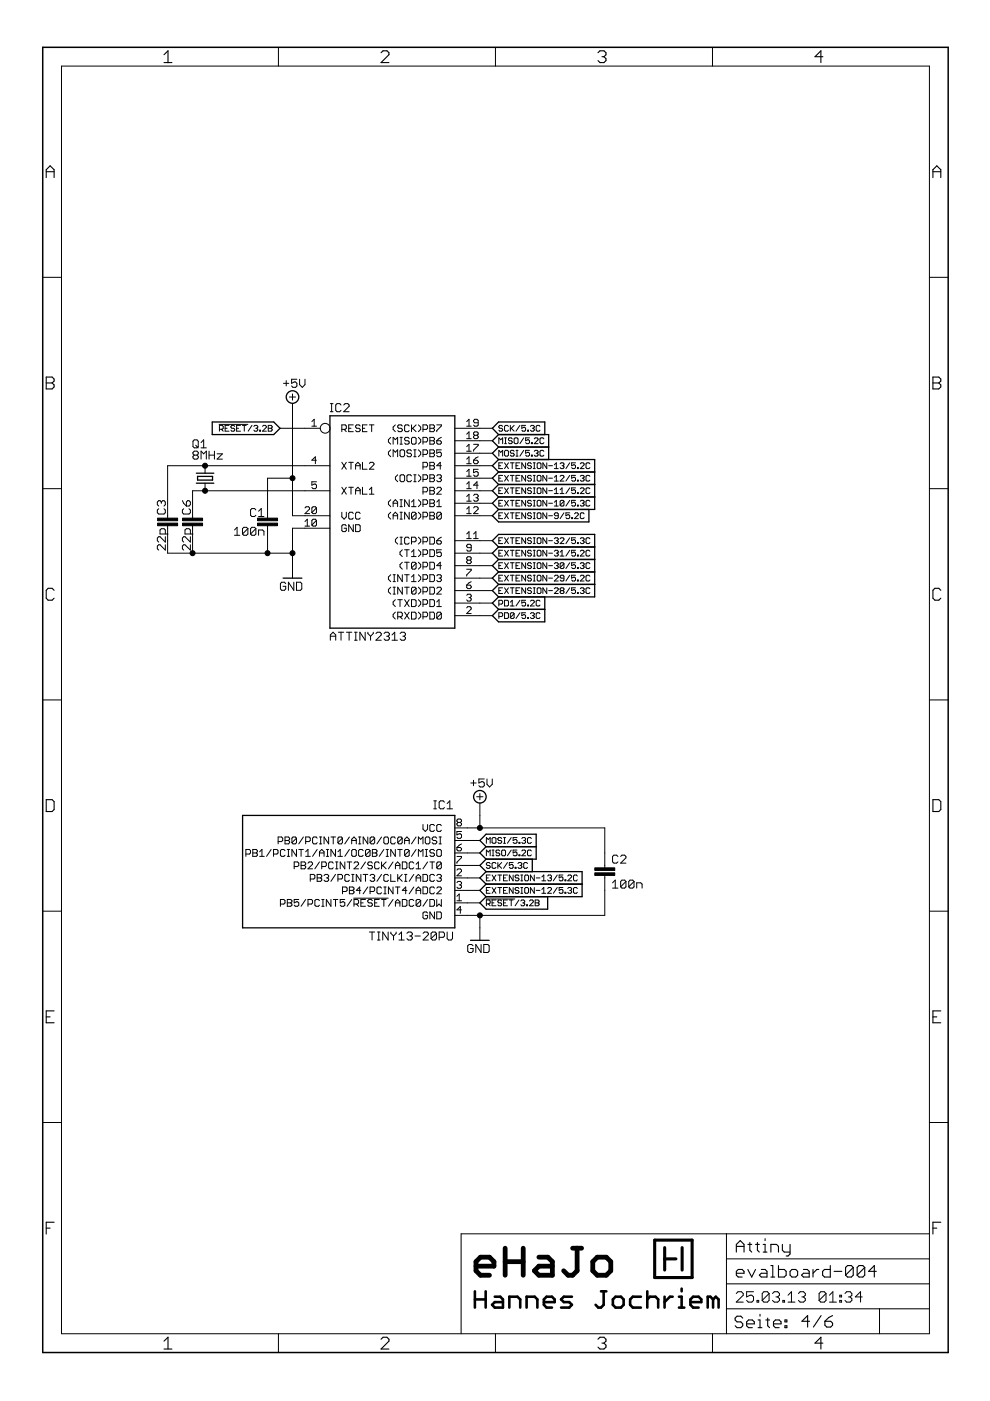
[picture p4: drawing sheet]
<svg xmlns="http://www.w3.org/2000/svg" width="210mm" height="297mm" viewBox="0 0 210 297" stroke-linecap="round" stroke-linejoin="round" font-family="sans-serif">
<g fill="#000" stroke="#000" stroke-width=".21">
<path d="M13 14v268.8zM59 10v4zM105 10v4zM151.1 10v4zM13 14h184.1zM9.1 58.8h3.9zM197.1 58.8h3.9zM35.5 98.7v8zM40.9 95.9l.3-.2zM40.9 96.8v.3zM41.2 96.5l-.3 .3zM40.9 95.9v.3z"/>
<path d="M40.9 93.6v1.1zM41.2 93.3l-.3 .3zM41.2 95.7h.6zM40.9 97.1l.3 .2zM40.9 96.2l.3 .3zM41.2 96.5h.6zM41.2 93.3h.6zM40.9 94.7l.3 .3zM41.5 94.4l.5 .6zM41.8 95.7l.2 .2zM41.8 96.5l.2 .3zM41.2 97.3h.6z"/>
<path d="M41.8 93.3l.2 .3zM41.2 95h.6zM42 95.9v.3zM41.8 96.5l.2-.3zM42 96.8v.3zM42 97.1l-.2 .2zM42 93.6v1.1zM42 94.7l-.2 .3zM42.6 95.7v1.6zM42.6 95.7l.6 .5zM43.2 93.3l-.6 .5zM42.6 95h1.2z"/>
<path d="M43.2 96.2l.6-.5zM43.2 93.3v1.7zM43.5 98.7h21.2zM35.5 98.7h8zM43.8 95.7v1.6zM44.3 95.7v1.6zM44.3 96.5h1.2zM45.5 95.7v1.6zM46 96.2h1.2zM46 97.3h1.2zM46.5 90h6.1zM46.5 90.2v1.2z"/>
<path d="M46.5 90.2h.6zM46.9 91l.4 .4zM47.1 90.2l.2 .2zM46.5 91h.6zM46 97.3l1.2-1.1zM47.3 90.4v.4zM47.3 90.8l-.2 .2zM47.7 90.2v1.2zM47.7 91.4h.9zM47.7 90.8h.5zM47.7 90.2h.9zM49 90.4v.2z"/>
<path d="M49 90.6l.1 .2zM49.1 90.2l-.1 .2zM49.1 90.8h.5zM49 91.2l.1 .2zM49.1 90.2h.5zM49.6 90.8l.2 .2zM49.1 91.4h.5zM49.6 90.2l.2 .2zM49.8 91v.2zM49.8 91.2l-.2 .2zM50.2 90.2v1.2zM50.2 91.4h.8z"/>
<path d="M50.2 90.8h.4zM50.2 90.2h.8zM51.4 90.2h.8zM51.8 90.2v1.2zM53.4 90.2l-.8 1.2zM53.8 90.4l.2-.2zM54 90.2h.4zM53.8 91.2l.2 .2zM54.4 90.2l.3 .2zM54.2 90.8h.2zM54.4 90.8l.3 .2zM54 91.4h.4z"/>
<path d="M54.7 90.4v.2zM54.4 90.8l.3-.2zM54.7 91v.2zM54.7 91.2l-.3 .2zM55.1 91.2v.2zM55.1 91.2h.1zM55.2 91.2v.2zM55.1 91.4h.1zM56.5 90.6l-.8 .8zM55.9 90.2l-.2 .2zM55.9 90.2h.4zM55.7 91.4h.8z"/>
<path d="M56.5 90.4v.2zM56.3 90.2l.2 .2zM56.9 90.2v1.2zM56.9 90.2h.6zM56.9 90.8h.6zM57.5 90.2l.2 .2zM57.5 90.8l.2 .2zM56.9 91.4h.6zM57.7 90.4v.2zM57.7 90.6l-.2 .2zM57.7 91v.2zM57.7 91.2l-.2 .2z"/>
<path d="M60.1 81.3h1.1zM60.7 80.7v1.1zM61.4 84.2h1.3zM61.8 80.4v.9zM61.8 81.3l.6-.3zM62 85.5v2.7zM62 83.5v1.3zM61.8 81.8l.3 .3zM62.4 81h.3zM62.7 81l.2 .3zM62.1 82.1h.6zM61.8 80.4h1.1z"/>
<path d="M62.9 81.3v.5zM62.9 81.8l-.2 .3zM63.5 80.4v1.2zM63.5 81.6l.6 .5zM64.1 82.1l.6-.5zM64.7 80.4v1.2zM64.7 98.7h5.3zM64.7 90.8h3.2zM59.4 90.8h5.3zM66.1 97.6h1zM66.1 89.4l.5-.5zM66.1 90.4h1z"/>
<path d="M66.6 88.9v1.5zM66.9 96.9v1.4zM66.1 97.6l.8-.7zM70 87.3h.6zM70 85.6h.6zM70.3 85.6v1.7zM71.2 85.9v1.1zM71.2 87l.3 .3zM71.5 85.6l-.3 .3zM71.5 87.3h.5zM71.5 85.6h.5zM72.3 87l-.3 .3z"/>
<path d="M72 85.6l.3 .3zM72.5 98l.9 1.5zM72.5 90.1v1.4zM72.5 90.1h.7zM72.9 87.3l1.1-1.2zM73 91l.4 .5zM73.2 85.6l-.3 .3zM73.2 90.1l.2 .2zM72.5 91h.7zM73.4 98l-.9 1.5zM73.4 90.3v.5zM73.4 90.8l-.2 .2z"/>
<path d="M73.2 85.6h.5zM73.9 98h1zM73.9 90.1v1.4zM73.9 91.5h1zM73.9 90.8h.5zM72.9 87.3h1.1zM74 85.9v.2zM73.7 85.6l.3 .3zM74.4 98v1.5zM73.9 90.1h1zM75.4 98.5v1zM75.4 98.5l.5-.5z"/>
<path d="M75.4 98.7h1zM75.4 90.3v.2zM75.4 90.5l.2 .3zM75.6 90.1l-.2 .2zM75.6 90.8h.5zM75.4 91.3l.2 .2zM75.9 98l.5 .5zM75.6 90.1h.5zM76.1 90.8l.3 .2zM75.6 91.5h.5zM76.4 98.5v1zM76.1 90.1l.3 .2z"/>
<path d="M76.4 91v.3zM76.1 91.5l.3-.2zM76.9 98v1.5zM76.9 99.5h.9zM76.9 90.1v1.4zM76.9 91.5h.9zM76.9 90.8h.4zM76.9 90.1h.9zM78.3 99.5l1-1zM78.3 90.1h1zM78.5 98l-.2 .3zM78.8 90.1v1.4z"/>
<path d="M78.5 98h.5zM78.3 99.5h1zM79.3 98.3v.2zM79 98l.3 .3zM82.4 93.2v.5zM82.4 93.2l.4-.5zM82.4 95.9v.4zM82.4 95.9l.4-.5zM82.4 93.7l.4 .5zM82.4 96.3l.4 .5zM83.4 90.5v.5zM83.4 90.5l.4-.4z"/>
<path d="M83.4 92.7v1.5zM83.4 92.7l.4 .5zM83.4 95.4v1.4zM83.4 95.4l.4 .5zM83.4 91l.4 .5zM84.3 92.7l-.5 .5zM83.8 95.9l.5-.5zM84.3 92.7v1.5zM84.3 95.4v1.4zM84.3 90.3v.2zM84.3 90.5l.3 .3zM84.6 90.1l-.3 .2z"/>
<path d="M84.6 90.8h.4zM84.3 91.3l.3 .2zM84.8 94.2h.5zM84.8 92.7h.5zM84.8 95.6v1zM84.8 96.6l.2 .2zM84.6 90.1h.4zM85 90.8l.3 .2zM84.6 91.5h.4zM85 92.7v1.5zM85 95.4l-.2 .2zM85 96.8h.5z"/>
<path d="M85 90.1l.3 .2zM85.3 91v.3zM85 91.5l.3-.2zM85 95.4h.5zM85.5 96.8l.3-.2zM85.8 90.3v1zM85.8 91.3l.2 .2zM85.8 93v.2zM85.8 93.2l.2 .2zM85.8 95.6v1zM85.5 95.4l.3 .2zM86 90.1l-.2 .2z"/>
<path d="M86 91.5h.5zM86 92.7l-.2 .3zM86 93.4h.5zM85.8 93.9l.2 .3zM86.3 95.6v.3zM86.3 95.9l.2 .2zM86 90.1h.5zM86.5 91.5l.3-.2zM86 92.7h.5zM86.5 93.4l.3 .3zM86 94.2h.5zM86.5 95.4l-.2 .2z"/>
<path d="M86.5 96.1h.5zM86.3 96.6l.2 .2zM86.5 90.1l.3 .2zM86.5 92.7l.3 .3zM86.8 93.7v.2zM86.5 94.2l.3-.3zM86.5 95.4h.5zM87 96.1l.2 .2zM86.5 96.8h.5zM87.2 90.1v1.4zM87.2 91l1-.9zM87.2 93v.9z"/>
<path d="M87.2 93.9l.3 .3zM87 95.4l.2 .2zM87.2 96.3v.3zM87.2 96.6l-.2 .2zM87.5 90.8l.7 .7zM87.5 92.7l-.3 .3zM87.5 94.2h.5zM87.7 96.8h.5zM87.7 95.4h.5zM87.5 92.7h.5zM88 94.2l.2-.3zM88 95.4v1.4z"/>
<path d="M88.2 93v.9zM88 92.7l.2 .3zM88.7 91.5l.5-.5zM88.7 94.2l.5-.5zM88.7 96.8l.5-.5zM89.2 90.5v.5zM88.7 90.1l.5 .4zM89.2 93.2v.5zM88.7 92.7l.5 .5zM89.2 95.9v.4zM88.7 95.4l.5 .5zM89.7 90.1v1.4z"/>
<path d="M89.7 90.1h.7zM89.7 92.7v1.5zM89.7 92.7h.7zM89.7 95.4v1.4zM89.7 95.4h.7zM89.7 98v1.5zM89.7 98h.7zM90.4 90.1l.3 .2zM89.7 91h.7zM90.4 92.7l.3 .3zM89.7 93.7h.7zM90.4 95.4l.3 .2z"/>
<path d="M89.7 96.3h.7zM90.4 98l.3 .3zM89.7 99h.7zM90.7 90.3v.5zM90.4 91l.3-.2zM90.7 93v.4zM90.7 93.4l-.3 .3zM90.7 95.6v.5zM90.7 96.1l-.3 .2zM90.7 98.3v.4zM90.7 98.7l-.3 .3zM91.1 90.1v1.4z"/>
<path d="M91.1 90.1h.8zM91.1 90.8h.8zM91.1 92.7v1.5zM91.1 92.7h.8zM91.1 93.4h.8zM91.1 95.4v1.4zM91.1 95.4h.8zM91.1 96.1h.8zM91.1 98v1.5zM91.1 98h.8zM91.1 98.7h.8zM91.9 90.1l.2 .2z"/>
<path d="M91.9 90.8l.2 .2zM91.1 91.5h.8zM91.9 92.7l.2 .3zM91.9 93.4l.2 .3zM91.1 94.2h.8zM91.9 95.4l.2 .2zM91.9 96.1l.2 .2zM91.1 96.8h.8zM91.9 98l.2 .3zM91.9 98.7l.2 .3zM91.1 99.5h.8zM92.1 90.3v.2z"/>
<path d="M92.1 90.5l-.2 .3zM92.1 91v.3zM91.9 91.5l.2-.2zM92.1 93v.2zM92.1 93.2l-.2 .2zM92.1 93.7v.2zM92.1 93.9l-.2 .3zM92.1 95.6v.3zM91.9 96.1l.2-.2zM92.1 96.3v.3zM92.1 96.6l-.2 .2zM92.1 98.3v.2z"/>
<path d="M92.1 98.5l-.2 .2zM92.1 99v.2zM92.1 99.2l-.2 .3zM92.6 90.1h1zM92.6 91.3v.2zM92.6 93.4v.5zM92.6 93.9l.3 .3zM92.6 95.4v.7zM92.6 96.1l.5-.2zM92.6 98.7h1zM92.9 94.2h.4zM92.6 96.6l.3 .2z"/>
<path d="M93.1 93l-.5 .4zM93.1 95.9h.2zM93.6 93.9l-.3 .3zM92.6 93.4h.7zM93.3 95.9l.3 .2zM92.9 96.8h.4zM93.3 98v1.5zM92.6 98.7l.7-.7zM93.6 90.1v.2zM93.6 90.3l-1 1zM93.1 93l.5-.3zM93.6 93.7v.2z"/>
<path d="M93.3 93.4l.3 .3zM92.6 95.4h1zM93.6 96.1v.5zM93.6 96.6l-.3 .2zM99 89.4l.4-.5zM99 90.4h.9zM99 92.1l.4-.5zM99 93h.9zM99 94.7l.4-.5zM99 95.7h.9zM99 97.3l.4-.4zM99 98.3h.9z"/>
<path d="M99 100l.4-.5zM99.4 88.9v1.5zM99.4 91.6v1.4zM99.4 94.2v1.5zM99.4 96.9v1.4zM99.4 99.5v1.5zM100.4 90.1l.2 .3zM100.4 89.2v.2zM100.4 89.4l.2 .2zM100.6 91.6l-.2 .2zM100.4 92.5v.3zM100.6 92.3l-.2 .2z"/>
<path d="M100.4 91.8v.3zM100.4 94.2h1zM100.4 95.4v.3zM100.4 97.6v.5zM100.4 98.1l.2 .2zM100.4 99.5v.7zM100.6 90.4h.5zM100.6 88.9l-.2 .3zM100.6 89.6h.8zM100.6 91.6h.5zM100.4 92.8l.2 .2zM100.4 92.1l.2 .2z"/>
<path d="M100.6 92.3h.5zM100.6 98.3h.5zM100.9 97.1l-.5 .5zM100.9 100h.2zM101.1 90.4l.3-.3zM100.6 88.9h.5zM101.1 91.6l.3 .2zM101.1 92.3l.3 .2zM100.6 93h.5zM101.1 98.3l.3-.2zM100.4 97.6h.7zM101.1 100l.3 .2z"/>
<path d="M101.4 89.2v.9zM101.1 88.9l.3 .3zM101.4 91.8v.3zM101.1 92.3l.3-.2zM101.4 92.5v.3zM101.1 93l.3-.2zM101.4 94.2v.2zM101.4 94.4l-1 1zM100.9 97.1l.5-.2zM101.4 97.8v.3zM101.1 97.6l.3 .2zM100.4 99.5h1z"/>
<path d="M96.4 90.8h5.3zM96.4 93.4h5.3zM96.4 96.1h5.3zM96.4 98.7h5.3zM101.7 90.8h2.7zM101.7 93.4h2.7zM101.7 96.1h2.7zM101.7 98.7h2.7zM105.8 90.4v.2zM105.8 90.6l.2 .2zM105.8 92.8v1.3zM105.8 92.8l.4 .4z"/>
<path d="M105.8 95.5v1.2zM105.8 95.5l.4 .4zM105.8 98.1v1.3zM105.8 99.4h.8zM105.8 98.7h.4zM106 90.2l-.2 .2zM106 90.8h.4zM105.8 91.2l.2 .2zM106.2 93.2l.4-.4zM106.6 95.5l-.4 .4zM106 90.2h.4zM106.4 90.8l.2 .2z"/>
<path d="M106 91.4h.4zM106.4 90.2l.2 .2zM106.6 91v.2zM106.6 91.2l-.2 .2zM106.6 92.8v1.3zM106.6 95.5v1.2zM105.8 98.1h.8zM107 90.4v.8zM107 91.2l.2 .2zM107 94.1h.4zM107 92.8h.4zM107 95.7v.8z"/>
<path d="M107 96.5l.2 .2zM107 98.1l.8 1.3zM107 90.4l.2-.2zM107.2 91.4h.4zM107.2 92.8v1.3zM107.2 95.5l-.2 .2zM107.2 96.7h.4zM107.2 90.2h.4zM107.6 91.4l.2-.2zM107.2 95.5h.4zM107.8 96.5l-.2 .2zM107.6 90.2l.2 .2z"/>
<path d="M107.8 93v.2zM107.8 93.2l.2 .2zM107.8 95.7v.8zM107.6 95.5l.2 .2zM107.8 98.1l-.8 1.3zM108 92.8l-.2 .2zM108 93.4h.4zM107.8 93.9l.2 .2zM108.2 90.2v1.2zM109 90.2l-.8 .8zM108.2 95.7v.2zM108.2 95.9l.2 .2z"/>
<path d="M108.2 98.1h.8zM108.4 90.8l.6 .6zM108 92.8h.4zM108.4 93.4l.2 .3zM108 94.1h.4zM108.4 95.5l-.2 .2zM108.4 96.1h.4zM108.2 96.5l.2 .2zM108.4 92.8l.2 .2zM108.6 93.7v.2zM108.6 93.9l-.2 .2zM108.6 98.1v1.3z"/>
<path d="M108.4 95.5h.4zM108.8 96.1l.2 .2zM108.4 96.7h.4zM109 93v.9zM109 93.9l.2 .2zM108.8 95.5l.2 .2zM109 96.3v.2zM109 96.5l-.2 .2zM109.2 92.8l-.2 .2zM109.2 94.1h.4zM110.2 90.2l-.8 1.2zM109.4 96.7h.4z"/>
<path d="M109.4 95.5h.4zM109.4 98.1v1.3zM109.4 99.4h.8zM109.4 98.7h.4zM109.2 92.8h.4zM109.6 94.1l.2-.2zM109.6 95.5v1.2zM109.8 93v.9zM109.6 92.8l.2 .2zM111 92.8l-.8 1.3zM111 95.5l-.8 1.2zM109.4 98.1h.8z"/>
<path d="M110.6 90.2v.6zM110.6 90.8l.4-.2zM110.6 98.1v1.3zM110.6 98.1l.8 1.3zM110.6 91.2l.2 .2zM111 90.6h.3zM111.3 90.6l.1 .2zM110.8 91.4h.5zM110.6 90.2h.8zM111.4 90.8v.4zM111.4 91.2l-.1 .2zM111.4 92.8v.6z"/>
<path d="M111.4 93.4l.5-.2zM111.4 95.5v.6zM111.4 96.1l.5-.2zM111.4 98.1v1.3zM111.4 93.9l.3 .2zM111.4 96.5l.3 .2zM111.9 91.2v.2zM111.9 91.2h.2zM111.9 93.2h.2zM111.9 95.9h.2zM111.9 98.3v.3zM111.9 98.6l.2 .1z"/>
<path d="M112.1 91.2v.2zM111.9 91.4h.2zM112.1 93.2l.2 .2zM111.7 94.1h.4zM112.1 95.9l.2 .2zM111.7 96.7h.4zM112.1 98.1l-.2 .2zM112.1 98.7h.4zM111.9 99.1l.2 .3zM111.4 92.8h.9zM112.3 93.4v.5zM112.3 93.9l-.2 .2z"/>
<path d="M111.4 95.5h.9zM112.3 96.1v.4zM112.3 96.5l-.2 .2zM112.5 90.4l.2-.2zM112.1 98.1h.4zM112.5 98.7l.2 .3zM112.1 99.4h.4zM112.7 90.2h.4zM112.5 91.2l.2 .2zM112.7 93.9v.2zM112.7 93.9h.2zM112.7 96.5v.2z"/>
<path d="M112.7 96.5h.2zM112.5 98.1l.2 .2zM112.7 99v.1zM112.7 99.1l-.2 .3zM112.9 93.9v.2zM112.7 94.1h.2zM112.9 96.5v.2zM112.7 96.7h.2zM113.1 90.2l.2 .2zM112.9 90.8h.2zM113.1 90.8l.2 .2zM112.7 91.4h.4z"/>
<path d="M113.1 99.4h.4zM113.1 98.1h.4zM113.3 90.4v.2zM113.3 90.6l-.2 .2zM113.3 91v.2zM113.3 91.2l-.2 .2zM114.1 93.2l-.8 .9zM113.5 95.5l-.2 .2zM113.3 98.1v1.3zM113.5 92.8l-.2 .2zM113.5 95.5h.4zM113.3 96.5l.2 .2z"/>
<path d="M113.7 90.4v.8zM113.7 91.2l.2 .2zM113.9 90.2l-.2 .2zM113.9 91.4h.4zM113.5 92.8h.4zM113.9 95.5l.2 .2zM113.7 96.1h.2zM113.9 96.1l.2 .2zM113.5 96.7h.4zM113.9 98.3v.8zM113.9 99.1l.2 .3zM113.3 94.1h.8z"/>
<path d="M114.1 93v.2zM113.9 92.8l.2 .2zM114.1 95.7v.2zM114.1 95.9l-.2 .2zM114.1 96.3v.2zM114.1 96.5l-.2 .2zM114.1 98.1l-.2 .2zM114.1 99.4h.4zM113.9 90.2h.4zM114.5 91.2l-.2 .2zM114.3 90.2l.2 .2zM114.5 93v.9z"/>
<path d="M114.5 93.9l.2 .2zM114.5 95.7v.8zM114.5 96.5l.2 .2zM114.1 98.1h.4zM114.5 99.4l.2-.3zM114.7 92.8l-.2 .2zM114.7 94.1h.4zM114.7 95.5l-.2 .2zM114.7 96.7h.4zM114.7 98.3v.8zM114.5 98.1l.2 .2zM114.7 92.8h.4z"/>
<path d="M115.1 94.1l.2-.2zM114.7 95.5h.4zM115.1 96.7l.2-.2zM115.1 98.1v1.3zM115.1 98.1l.8 1.3zM115.1 92.8l.2 .2zM115.1 95.5l.2 .2zM115.9 98.1v1.3zM116.3 98.7h.8zM117.5 98.6l.5-.5zM117.5 99.4h.9zM118 98.1v1.3z"/>
<path d="M118.8 98.3l.2-.2zM119 98.1h.4zM118.8 99.1l.2 .3zM119.4 98.1l.2 .2zM119.2 98.7h.2zM119.4 98.7l.2 .3zM119 99.4h.4zM119.6 98.3v.3zM119.6 98.6l-.2 .1zM119.6 99v.1zM119.6 99.1l-.2 .3zM120.8 98.1l-.8 1.3z"/>
<path d="M121.2 98.1v.6zM121.2 98.7l.4-.1zM121.2 99.1l.2 .3zM121.6 98.6h.2zM121.8 98.6l.2 .1zM121.4 99.4h.4zM121.2 98.1h.8zM122 98.7v.4zM122 99.1l-.2 .3zM122.4 99.1v.3zM122.4 99.1h.2zM122.6 99.1v.3z"/>
<path d="M122.4 99.4h.2zM123 99.4l.8-.8zM123.2 98.1l-.2 .2zM123.2 98.1h.4zM123 99.4h.8zM123.8 98.3v.3zM123.6 98.1l.2 .2zM124.2 98.3v.8zM124.2 99.1l.3 .3zM124.5 98.1l-.3 .2zM124.5 99.4h.4zM124.5 98.1h.4z"/>
<path d="M124.9 99.4l.2-.3zM124.9 98.1l.2 .2zM9.1 103.6h3.9zM33.4 115.8v.6zM33.4 116.4l.3 .2zM33.4 114.1v.5zM33.4 114.6l.3 .3zM33.4 108.1v.6zM33.4 108.7l.3 .3zM33.4 106.4v.6zM33.7 106.1l-.3 .3zM33.4 115.8l.3-.3z"/>
<path d="M33.7 113.8l-.3 .3zM33.4 108.1l.3-.2zM33.7 109h1.1zM33.4 107l.3 .3zM33.7 106.1h.2zM33.7 115.5h.2zM33.7 113.8h.2zM33.9 112.4v.8zM33.9 112.4l.3-.3zM33.9 106.1l.3 .3zM34.2 112.1h.6zM34.2 106.4v.3z"/>
<path d="M34.2 106.4l.3-.3zM34.5 106.1h.3zM34.8 112.1l.3 .3zM34.8 109l.3-.3zM34.8 106.1l.3 .3zM35.1 115.5v1.1zM33.9 115.5l1.2 1.1zM35.1 113.8v1.1zM33.9 113.8l1.2 1.1zM35.1 112.4v.8zM35.1 108.1v.6zM34.8 107.9l.3 .2z"/>
<path d="M35.1 106.4v.6zM35.1 107l-.3 .3zM35.5 106.7v2.6zM35.5 112v2.6zM35.5 109.3v.6zM35.5 111.5v.5zM35.5 114.6v2.7zM35.5 117.3h5.3zM33.9 113.2h1.7zM38.7 115.8v.6zM38.7 116.4l.2 .2zM38.7 114.1v.5z"/>
<path d="M38.7 114.6l.2 .3zM38.7 108.1v.6zM38.7 108.7l.2 .3zM38.7 106.1l.2 .6zM38.7 115.8l.2-.3zM38.9 113.8l-.2 .3zM38.9 107.9l-.2 .2zM38.9 109h1.2zM38.9 106.7l.6 .6zM38.9 115.5h.3zM38.9 113.8h.3zM39.2 112.4v.8z"/>
<path d="M39.2 112.4l.3-.3zM39.5 112.1h.6zM39.5 107.3h.6zM39.5 106.4v.9zM39.8 106.1l-.3 .3zM40.1 112.1l.3 .3zM40.1 109l.3-.3zM40.1 107.3l.3-.3zM39.8 106.1h.3zM40.4 115.5v1.1zM39.2 115.5l1.2 1.1zM40.4 113.8v1.1z"/>
<path d="M39.2 113.8l1.2 1.1zM40.4 112.4v.8zM40.4 108.1v.6zM40.1 107.9l.3 .2zM40.4 106.4v.6zM40.1 106.1l.3 .3zM40.8 106.7v2.6zM40.8 112v2.6zM40.8 109.3v.6zM40.8 111.5v.5zM40.8 117.3h15.9zM40.8 114.6v2.7z"/>
<path d="M40.8 104.1v2.6zM39.2 113.2h1.7zM43.5 98.7v1.6zM43.5 102.4v1.7zM40.8 104.1h2.7zM50.3 111.8l-.6 .6zM49.7 113.5h1.1zM50.3 111.8v1.7zM51.4 112.1v1.1zM51.4 112.1l.3-.3zM52.6 112.1l-1.2 1.1zM51.7 111.8h.6z"/>
<path d="M51.4 113.2l.3 .3zM52.3 111.8l.3 .3zM51.7 113.5h.6zM52.6 112.1v1.1zM52.3 113.5l.3-.3zM53.1 112.1v1.1zM53.1 112.1l.3-.3zM54.2 112.1l-1.1 1.1zM53.1 108.1v1.1zM53.1 109.2l.3 .3zM53.4 111.8h.6zM53.1 113.2l.3 .3z"/>
<path d="M53.4 107.8l-.3 .3zM53.4 109.5h.6zM54 111.8l.2 .3zM53.4 113.5h.6zM53.4 107.8h.6zM54 109.5l.2-.3zM54.2 112.1v1.1zM54.2 113.2l-.2 .3zM54 107.8l.2 .3zM54.8 112.4v1.1zM54.8 112.4h.9zM54.8 108.4l.6-.6z"/>
<path d="M54.8 109.5h1.2zM55.4 107.8v1.7zM55.7 112.4l.3 .2zM56 112.6v.9zM56.7 106.7v2.6zM56.7 112v2.6zM56.7 109.3v.6zM56.7 111.5v.5zM56.7 101.4v5.3zM56.7 101.4h5.3zM56.7 117.3h5.3zM56.7 114.6v2.7z"/>
<path d="M62 119.9v2.7zM62 101.4v7.9zM62 88.2v13.2zM62 117.3v2.6zM62 112v5.3zM62 112h2.7zM65.1 110.1l-.4 .5zM64.7 111.5h.9zM65.6 107.9l-.9 1zM64.7 112h5.3zM64.7 109.3h5.3zM64.7 104.1h5.3z"/>
<path d="M62 109.3h2.7zM43.5 104.1h21.2zM64.9 107.4l-.2 .3zM65.1 110.1v1.4zM64.9 107.4h.5zM64.7 108.9h.9zM65.6 107.7v.2zM65.4 107.4l.2 .3zM66.1 110.3v1zM66.1 110.3l.3-.2zM66.1 111.3l1-1zM66.1 107.7v1z"/>
<path d="M66.1 107.7l.3-.3zM66.1 108.7l1-1zM66.1 102.1v.8zM66.1 102.9l.5-.3zM66.4 110.1h.5zM66.1 111.3l.3 .2zM66.4 107.4h.5zM66.1 108.7l.3 .2zM66.1 103.4l.3 .2zM66.6 102.6h.3zM66.9 110.1l.2 .2zM66.4 111.5h.5z"/>
<path d="M66.9 107.4l.2 .3zM66.4 108.9h.5zM66.9 102.6l.2 .3zM66.4 103.6h.5zM67.1 110.3v1zM67.1 111.3l-.2 .2zM67.1 107.7v1zM67.1 108.7l-.2 .2zM66.1 102.1h1zM67.1 102.9v.5zM67.1 103.4l-.2 .2zM72.5 111.5v1z"/>
<path d="M72.5 112.5l.2 .2zM72.5 108.6v1zM72.5 109.6l.5 .5zM72.5 103.3l.9 1.5zM72.7 111.3l-.2 .2zM72.7 112.7h.5zM73.4 109.6l-.4 .5zM72.7 111.3h.5zM73.4 112.5l-.2 .2zM73.2 111.3l.2 .2zM73.4 112v.5zM73 112h.4z"/>
<path d="M73.4 108.6v1zM73.4 103.3l-.9 1.5zM73.9 111.3v1.4zM73.9 111.3l1 1.4zM73.9 108.9v.9zM73.9 109.8l.3 .3zM73.9 103.3h1zM74.2 108.6l-.3 .3zM74.2 110.1h.5zM74.4 103.3v1.5zM74.2 108.6h.5zM74.7 110.1l.2-.3z"/>
<path d="M74.9 111.3v1.4zM74.7 108.6l.2 .3zM75.4 111.3v1.4zM75.4 112.7h.7zM75.4 108.9v.9zM75.4 109.8l.2 .3zM75.4 103.8v1zM75.4 103.8l.5-.5zM75.4 104h1zM75.6 108.6l-.2 .3zM75.6 110.1h.5zM75.9 103.3l.5 .5z"/>
<path d="M76.1 112.7l.3-.2zM75.4 111.3h.7zM75.6 108.6h.5zM76.1 110.1l.3-.3zM76.4 111.5v1zM76.1 111.3l.3 .2zM76.1 108.6l.3 .3zM76.4 103.8v1zM76.9 103.3v1.5zM76.9 104.8h.9zM78.3 103.8l.5-.5zM78.3 104.8h1z"/>
<path d="M78.8 103.3v1.5zM82.4 106.4v.5zM82.4 106.4l.4-.4zM82.4 109.1v.5zM82.4 109.1l.4-.5zM82.4 106.9l.4 .5zM82.4 109.6l.4 .5zM83.4 106.4v1zM83.8 106l-.4 .4zM83.4 106.7h.9zM83.4 109.1v1zM83.8 108.6l-.4 .5z"/>
<path d="M83.4 109.3h.9zM83.8 106l.5 .4zM83.8 108.6l.5 .5zM83.8 101.2v.4zM83.8 101.2l.5-.5zM83.8 114.4v.5zM83.8 114.4l.5-.5zM84.3 106.4v1zM84.3 109.1v1zM83.8 101.6l.5 .5zM83.8 114.9l.5 .5zM84.8 100.9v1z"/>
<path d="M84.8 101.9l.2 .2zM84.8 107.4h.5zM84.8 106h.5zM84.8 110.1h.5zM84.8 108.6h.5zM84.8 115.4h.5zM84.8 113.9h.5zM84.8 117v.5zM84.8 117l.5-.4zM84.8 119.7l.5-.5zM84.8 100.9l.2-.2zM85 102.1h.5z"/>
<path d="M85 106v1.4zM85 108.6v1.5zM85 113.9v1.5zM84.8 117.5l.5 .5zM85 100.7h.5zM85.5 102.1l.3-.2zM85.8 100.9v1zM85.5 100.7l.3 .2zM85.8 106v1.4zM85.8 106l1 1.4zM85.8 108.6v1.5zM85.8 108.6l1 1.5z"/>
<path d="M85.8 114.1v1zM85.8 115.1l.2 .3zM85.8 116.6h1zM85.8 119.2h1zM86 113.9l-.2 .2zM86 115.4h.5zM86.3 100.9v1zM86.3 101.9l.2 .2zM86.3 116.6v1.4zM86.5 100.7l-.2 .2zM86.5 102.1h.5zM86 113.9h.5z"/>
<path d="M86.5 115.4l.3-.3zM86.8 106v1.4zM86.8 108.6v1.5zM86.5 113.9l.3 .2zM86.5 100.7h.5zM87 102.1l.2-.2zM87 100.7l.2 .2zM87.2 106.4l.5-.4zM87.2 107.4h1zM87.2 108.9v.9zM87.5 108.6l-.3 .3zM87.2 109.8l1-.9z"/>
<path d="M87.2 113.9v1.5zM87.2 113.9h.8zM87.2 117l.5-.4zM87.2 118h1zM87.2 119.4l.3-.2zM87.5 108.6h.5zM87.2 109.8l.3 .3zM87.5 119.2h.5zM87.7 102.1h.5zM87.7 100.7h.5zM87.7 106v1.4zM87.7 116.6v1.4z"/>
<path d="M88 100.7v1.4zM88 108.6l.2 .3zM87.5 110.1h.5zM88 113.9l.2 .2zM87.2 114.9h.8zM88 119.2l.2 .2zM88.2 108.9v.9zM88 110.1l.2-.3zM88.2 114.1v.5zM88 114.9l.2-.3zM88.2 119.4v1zM88.7 102.1l.5-.5z"/>
<path d="M88.7 107.4l.5-.5zM88.7 110.1l.5-.5zM88.7 115.4l.5-.5zM88.7 118l.5-.5zM89.2 101.2v.4zM88.7 100.7l.5 .5zM89.2 106.4v.5zM88.7 106l.5 .4zM89.2 109.1v.5zM88.7 108.6l.5 .5zM89.2 114.4v.5zM88.7 113.9l.5 .5z"/>
<path d="M89.2 117v.5zM88.7 116.6l.5 .4zM88.7 119.2l.5 .5zM89.7 100.7v1.4zM89.7 100.7h.7zM89.7 103.3v1.5zM89.7 103.3h.7zM89.7 106v1.4zM89.7 106h.7zM89.7 108.6v1.5zM89.7 108.6h.7zM89.7 113.9v1.5z"/>
<path d="M89.7 113.9h.7zM89.7 116.6v1.4zM89.7 116.6h.7zM89.7 119.2h.7zM90.4 100.7l.3 .2zM89.7 101.6h.7zM90.4 103.3l.3 .3zM89.7 104.3h.7zM90.4 106l.3 .2zM89.7 106.9h.7zM90.4 108.6l.3 .3zM89.7 109.6h.7z"/>
<path d="M90.4 113.9l.3 .2zM89.7 114.9h.7zM90.4 116.6l.3 .2zM89.7 117.5h.7zM90.4 119.2l.3 .2zM90.7 100.9v.5zM90.7 101.4l-.3 .2zM90.7 103.6v.4zM90.7 104l-.3 .3zM90.7 106.2v.5zM90.4 106.9l.3-.2zM90.7 108.9v.4z"/>
<path d="M90.4 109.6l.3-.3zM90.7 114.1v.5zM90.4 114.9l.3-.3zM90.7 116.8v.5zM90.7 117.3l-.3 .2zM90.7 119.4v.5zM90.7 119.9l-.3 .3zM91.1 100.7v1.4zM91.1 100.7h.8zM91.1 101.4h.8zM91.1 103.3v1.5zM91.1 103.3h.8z"/>
<path d="M91.1 104h.8zM91.1 106v1.4zM91.1 106h.8zM91.1 106.7h.8zM91.1 108.6v1.5zM91.1 108.6h.8zM91.1 109.3h.8zM91.1 113.9v1.5zM91.1 115.4h.8zM91.1 116.6v1.4zM91.1 118h.8zM91.1 119.2v1.5z"/>
<path d="M91.9 100.7l.2 .2zM91.9 101.4l.2 .2zM91.1 102.1h.8zM91.9 103.3l.2 .3zM91.9 104l.2 .3zM91.1 104.8h.8zM91.9 106l.2 .2zM91.9 106.7l.2 .2zM91.1 107.4h.8zM91.9 108.6l.2 .3zM91.9 109.3l.2 .3zM91.1 110.1h.8z"/>
<path d="M91.9 115.4l.2-.3zM91.1 113.9h.8zM91.9 118l.2-.2zM91.1 116.6h.8zM91.1 119.2h.8zM92.1 100.9v.3zM92.1 101.2l-.2 .2zM92.1 101.6v.3zM92.1 101.9l-.2 .2zM92.1 103.6v.2zM92.1 103.8l-.2 .2zM92.1 104.3v.2z"/>
<path d="M92.1 104.5l-.2 .3zM92.1 106.2v.2zM92.1 106.4l-.2 .3zM92.1 106.9v.3zM91.9 107.4l.2-.2zM92.1 108.9v.2zM92.1 109.1l-.2 .2zM92.1 109.6v.2zM92.1 109.8l-.2 .3zM92.1 114.1v1zM91.9 113.9l.2 .2zM92.1 116.8v1z"/>
<path d="M91.9 116.6l.2 .2zM91.9 119.2l.2 .2zM92.6 100.9l.3-.2zM92.6 104.8l1-1zM93.1 106l-.5 .4zM92.6 107.4h1zM92.6 108.9v.9zM92.6 108.9l.3-.3zM92.6 109.8l1-.9zM92.6 114.6v.5zM92.6 115.1l.3 .3zM92.6 116.6v.7z"/>
<path d="M92.6 117.3l.5-.3zM92.6 119.9h1zM92.9 100.7h.4zM92.6 101.9l.3 .2zM92.9 103.3l-.3 .3zM92.9 108.6h.4zM92.6 109.8l.3 .3zM92.9 115.4h.4zM92.6 117.8l.3 .2zM93.1 106v1.4zM93.1 114.1l-.5 .5zM93.1 117h.2z"/>
<path d="M93.3 100.7l.3 .2zM93.1 101.4h.2zM93.3 101.4l.3 .2zM92.9 102.1h.4zM92.9 103.3h.4zM93.3 108.6l.3 .3zM92.9 110.1h.4zM93.6 115.1l-.3 .3zM92.6 114.6h.7zM93.3 117l.3 .3zM92.9 118h.4zM92.6 119.9l.7-.7z"/>
<path d="M93.6 100.9v.3zM93.6 101.2l-.3 .2zM93.6 101.6v.3zM93.6 101.9l-.3 .2zM92.6 104.8h1zM93.6 103.6v.2zM93.3 103.3l.3 .3zM93.6 108.9v.9zM93.6 109.8l-.3 .3zM93.1 114.1l.5-.2zM93.6 114.9v.2zM93.3 114.6l.3 .3z"/>
<path d="M92.6 116.6h1zM93.6 117.3v.5zM93.6 117.8l-.3 .2zM99 101h.9zM99 102.6l.4-.5zM99 103.6h.9zM99 105.3l.4-.5zM99 106.3h.9zM99 107.9l.4-.5zM99 108.9h.9zM99 113.2l.4-.5zM99 114.2h.9z"/>
<path d="M99 116.6l.2 .2zM99 115.6v.3zM99 115.9l.2 .2zM99 118.3l.2-.3zM99 119v.3zM99.2 118.8l-.2 .2zM99 118.3v.2zM99.2 116.8h.5zM99.2 115.4l-.2 .2zM99.2 116.1h.7zM99.2 118h.5zM99 119.3l.2 .2z"/>
<path d="M99 118.5l.2 .3zM99.2 118.8h.5zM99.4 102.1v1.5zM99.4 104.8v1.5zM99.4 107.4v1.5zM99.4 112.7v1.5zM99.9 116.6l-.2 .2zM99.2 115.4h.5zM99.7 118l.2 .3zM99.7 118.8l.2 .2zM99.2 119.5h.5zM99.9 115.6v1z"/>
<path d="M99.7 115.4l.2 .2zM99.9 118.3v.2zM99.9 118.5l-.2 .3zM99.9 119v.3zM99.9 119.3l-.2 .2zM100.4 100.2l.5-.2zM100.4 102.9h1zM100.6 104.8l-.2 .2zM100.4 108.9l1-1zM100.9 112.7l-.5 .5zM100.4 114.2h1zM100.4 100.7l.2 .3z"/>
<path d="M100.6 104.8h.5zM100.4 106l.2 .3zM100.6 107.4l-.2 .3zM100.9 112.7v1.5zM100.6 101h.5zM101.1 102.1v1.5zM101.1 102.1l-.7 .8zM101.1 104.8l.3 .2zM100.9 105.5h.2zM101.1 105.5l.3 .3zM100.6 106.3h.5zM100.6 107.4h.5z"/>
<path d="M101.4 100.2v.5zM101.4 100.7l-.3 .3zM101.4 105v.3zM101.4 105.3l-.3 .2zM101.4 105.8v.2zM101.1 106.3l.3-.3zM100.4 108.9h1zM101.4 107.7v.2zM101.1 107.4l.3 .3zM96.4 101.4h5.3zM96.4 104.1h5.3zM96.4 106.7h5.3z"/>
<path d="M96.4 109.3h5.3zM96.4 114.6h5.3zM96.4 117.3h5.3zM96.4 119.9h5.3zM101.7 101.4h2.7zM101.7 104.1h2.7zM101.7 106.7h2.7zM101.7 109.3h2.7zM101.7 114.6h2.7zM101.7 117.3h2.7zM101.7 119.9h2.7zM105.8 100.8v1.2z"/>
<path d="M105.8 102h.8zM105.8 101.4h.4zM105.8 103.4v1.2zM105.8 104.6h.8zM105.8 104h.4zM105.8 106.1v1.2zM105.8 107.3h.8zM105.8 106.7h.4zM105.8 108.7v1.3zM105.8 110h.8zM105.8 109.3h.4zM105.8 114v1.3z"/>
<path d="M105.8 115.3h.8zM105.8 114.6h.4zM105.8 116.7v1.2zM105.8 117.9h.8zM105.8 117.3h.4zM105.8 119.3v1.2zM105.8 119.9h.4zM105.8 100.8h.8zM105.8 103.4h.8zM105.8 106.1h.8zM105.8 108.7h.8zM105.8 114h.8z"/>
<path d="M105.8 116.7h.8zM105.8 119.3h.8zM107 100.8l.8 1.2zM107 103.4l.8 1.2zM107 106.1l.8 1.2zM107 108.7l.8 1.3zM107 114l.8 1.3zM107 116.7l.8 1.2zM107 119.3l.8 1.2zM107.8 100.8l-.8 1.2zM107.8 103.4l-.8 1.2zM107.8 106.1l-.8 1.2z"/>
<path d="M107.8 108.7l-.8 1.3zM107.8 114l-.8 1.3zM107.8 116.7l-.8 1.2zM107.8 119.3l-.8 1.2zM108.2 100.8h.8zM108.2 103.4h.8zM108.2 106.1h.8zM108.2 108.7h.8zM108.2 114h.8zM108.2 116.7h.8zM108.2 119.3h.8zM108.6 100.8v1.2z"/>
<path d="M108.6 103.4v1.2zM108.6 106.1v1.2zM108.6 108.7v1.3zM108.6 114v1.3zM108.6 116.7v1.2zM109.4 100.8v1.2zM109.4 102h.8zM109.4 101.4h.4zM109.4 103.4v1.2zM109.4 104.6h.8zM109.4 104h.4zM109.4 106.1v1.2z"/>
<path d="M109.4 107.3h.8zM109.4 106.7h.4zM109.4 108.7v1.3zM109.4 110h.8zM109.4 109.3h.4zM109.4 114v1.3zM109.4 115.3h.8zM109.4 114.6h.4zM109.4 116.7v1.2zM109.4 117.9h.8zM109.4 117.3h.4zM109.4 119.3v1.2z"/>
<path d="M109.4 119.9h.4zM109.4 100.8h.8zM109.4 103.4h.8zM109.4 106.1h.8zM109.4 108.7h.8zM109.4 114h.8zM109.4 116.7h.8zM109.4 119.3h.8zM110.6 100.8v1.2zM110.6 100.8l.8 1.2zM110.6 103.4v1.2zM110.6 103.4l.8 1.2z"/>
<path d="M110.6 106.1v1.2zM110.6 106.1l.8 1.2zM110.6 108.7v1.3zM110.6 108.7l.8 1.3zM110.6 114v1.3zM110.6 114l.8 1.3zM110.6 116.7v1.2zM110.6 116.7l.8 1.2zM110.6 119.3l.8 1.2zM111.4 100.8v1.2zM111.4 103.4v1.2zM111.4 106.1v1.2z"/>
<path d="M111.4 108.7v1.3zM111.4 114v1.3zM111.4 116.7v1.2zM111.9 101v.2zM111.9 101.2l.2 .2zM111.9 103.6v.2zM111.9 103.8l.2 .2zM111.9 106.3v.2zM111.9 106.5l.2 .2zM111.9 108.9v.2zM111.9 109.1l.2 .2zM111.9 114.2v.2z"/>
<path d="M111.9 114.4l.2 .2zM111.9 116.9v.2zM111.9 117.1l.2 .2zM111.9 119.5v.2zM111.9 119.7l.2 .2zM112.1 100.8l-.2 .2zM112.1 101.4h.4zM111.9 101.8l.2 .2zM112.1 103.4l-.2 .2zM112.1 104h.4zM111.9 104.5l.2 .1zM112.1 106.1l-.2 .2z"/>
<path d="M112.1 106.7h.4zM111.9 107.1l.2 .2zM112.1 108.7l-.2 .2zM112.1 109.3h.4zM111.9 109.7l.2 .3zM112.1 114l-.2 .2zM112.1 114.6h.4zM111.9 115l.2 .3zM112.1 116.7l-.2 .2zM112.1 117.3h.4zM111.9 117.7l.2 .2zM112.1 119.3l-.2 .2z"/>
<path d="M112.1 119.9h.4zM112.1 100.8h.4zM112.5 101.4l.2 .2zM112.1 102h.4zM112.1 103.4h.4zM112.5 104l.2 .2zM112.1 104.6h.4zM112.1 106.1h.4zM112.5 106.7l.2 .2zM112.1 107.3h.4zM112.1 108.7h.4zM112.5 109.3l.2 .2z"/>
<path d="M112.1 110h.4zM112.1 114h.4zM112.5 114.6l.2 .2zM112.1 115.3h.4zM112.1 116.7h.4zM112.5 117.3l.2 .2zM112.1 117.9h.4zM112.1 119.3h.4zM112.5 119.9l.2 .2zM112.5 100.8l.2 .2zM112.7 101.6v.2zM112.5 102l.2-.2z"/>
<path d="M112.5 103.4l.2 .2zM112.7 104.2v.3zM112.5 104.6l.2-.1zM112.5 106.1l.2 .2zM112.7 106.9v.2zM112.5 107.3l.2-.2zM112.5 108.7l.2 .2zM112.7 109.5v.2zM112.7 109.7l-.2 .3zM112.5 114l.2 .2zM112.7 114.8v.2zM112.7 115l-.2 .3z"/>
<path d="M112.5 116.7l.2 .2zM112.7 117.5v.2zM112.7 117.7l-.2 .2zM112.5 119.3l.2 .2zM113.1 102h.4zM113.1 100.8h.4zM113.1 104.6h.4zM113.1 103.4h.4zM113.1 107.3h.4zM113.1 106.1h.4zM113.1 110h.4zM113.1 108.7h.4z"/>
<path d="M113.1 115.3h.4zM113.1 114h.4zM113.1 117.9h.4zM113.1 116.7h.4zM113.1 119.3h.4zM113.3 100.8v1.2zM113.3 103.4v1.2zM113.3 106.1v1.2zM113.3 108.7v1.3zM113.3 114v1.3zM113.3 116.7v1.2zM113.9 101v.8z"/>
<path d="M113.9 101.8l.2 .2zM113.9 103.6v.9zM113.9 104.5l.2 .1zM113.9 106.3v.8zM113.9 107.1l.2 .2zM113.9 108.9v.8zM113.9 109.7l.2 .3zM113.9 114.2v.8zM113.9 115l.2 .3zM113.9 116.9v.8zM113.9 117.7l.2 .2zM113.9 119.5v.8z"/>
<path d="M114.1 100.8l-.2 .2zM114.1 102h.4zM114.1 103.4l-.2 .2zM114.1 104.6h.4zM114.1 106.1l-.2 .2zM114.1 107.3h.4zM114.1 108.7l-.2 .2zM114.1 110h.4zM114.1 114l-.2 .2zM114.1 115.3h.4zM114.1 116.7l-.2 .2zM114.1 117.9h.4z"/>
<path d="M114.1 119.3l-.2 .2zM114.1 100.8h.4zM114.5 102l.2-.2zM114.1 103.4h.4zM114.5 104.6l.2-.1zM114.1 106.1h.4zM114.5 107.3l.2-.2zM114.1 108.7h.4zM114.5 110l.2-.3zM114.1 114h.4zM114.5 115.3l.2-.3zM114.1 116.7h.4z"/>
<path d="M114.5 117.9l.2-.2zM114.1 119.3h.4zM114.7 101v.8zM114.5 100.8l.2 .2zM114.7 103.6v.9zM114.5 103.4l.2 .2zM114.7 106.3v.8zM114.5 106.1l.2 .2zM114.7 108.9v.8zM114.5 108.7l.2 .2zM114.7 114.2v.8zM114.5 114l.2 .2z"/>
<path d="M114.7 116.9v.8zM114.5 116.7l.2 .2zM114.5 119.3l.2 .2zM115.1 100.8v1.2zM115.1 100.8l.8 1.2zM115.1 103.4v1.2zM115.1 103.4l.8 1.2zM115.1 106.1v1.2zM115.1 106.1l.8 1.2zM115.1 108.7v1.3zM115.1 108.7l.8 1.3zM115.1 114v1.3z"/>
<path d="M115.1 114l.8 1.3zM115.1 116.7v1.2zM115.1 116.7l.8 1.2zM115.1 119.3l.8 1.2zM115.9 100.8v1.2zM115.9 103.4v1.2zM115.9 106.1v1.2zM115.9 108.7v1.3zM115.9 114v1.3zM115.9 116.7v1.2zM116.3 101.4h.8zM116.3 104h.8z"/>
<path d="M116.3 106.7h.8zM116.3 109.3h.8zM116.3 114.6h.8zM116.3 117.3h.8zM116.3 119.9h.8zM117.5 101.2l.5-.4zM117.5 102h.9zM117.5 103.8l.5-.4zM117.5 104.6h.9zM117.5 106.5l.5-.4zM117.5 107.3h.9zM117.5 109.7l.2 .3z"/>
<path d="M117.5 108.9v.2zM117.5 109.1l.2 .2zM117.5 114.2l.2-.2zM117.5 116.9l.2-.2zM117.5 119.5l.2-.2zM117.7 110h.5zM117.7 108.7l-.2 .2zM117.7 109.3h.7zM117.7 114h.5zM117.5 115l.2 .3zM117.7 116.7h.5zM117.5 117.7l.2 .2z"/>
<path d="M117.7 119.3h.5zM118 100.8v1.2zM118 103.4v1.2zM118 106.1v1.2zM118.2 110l.2-.3zM117.7 108.7h.5zM118.2 114l.2 .2zM118 114.6h.2zM118.2 114.6l.2 .2zM117.7 115.3h.5zM118.2 116.7l.2 .2zM118 117.3h.2z"/>
<path d="M118.2 117.3l.2 .2zM117.7 117.9h.5zM118.2 119.3l.2 .2zM118 119.9h.2zM118.2 119.9l.2 .2zM118.4 108.9v.8zM118.2 108.7l.2 .2zM118.4 114.2v.2zM118.4 114.4l-.2 .2zM118.4 114.8v.2zM118.4 115l-.2 .3zM118.4 116.9v.2z"/>
<path d="M118.4 117.1l-.2 .2zM118.4 117.5v.2zM118.4 117.7l-.2 .2zM118.4 119.5v.2zM118.2 119.9l.2-.2zM118.8 102l.8-.8zM118.8 103.8l.4-.4zM118.8 104.6h.8zM118.8 106.3v.8zM118.8 106.3l.2-.2zM119.6 106.3l-.8 .8zM119.6 108.7l-.8 1.3z"/>
<path d="M119.6 114.4l-.8 .9zM118.8 117.1l.4-.4zM118.8 117.9h.8zM119 119.3l-.2 .2zM118.8 101l.2-.2zM119 106.1h.4zM118.8 107.1l.2 .2zM119 114l-.2 .2zM119 119.3h.4zM119.2 103.4v1.2zM119.2 116.7v1.2zM119 100.8h.4z"/>
<path d="M119.4 106.1l.2 .2zM119 107.3h.4zM119 114h.4zM119.4 119.3l.2 .2zM118.8 102h.8zM119.6 101v.2zM119.4 100.8l.2 .2zM119.6 106.3v.8zM119.6 107.1l-.2 .2zM118.8 115.3h.8zM119.6 114.2v.2zM119.4 114l.2 .2z"/>
<path d="M119.6 119.5v.8zM120.8 100.8l-.8 1.2zM120.8 103.4l-.8 1.2zM120.8 106.1l-.8 1.2zM120 108.7v.6zM120 109.3l.4-.2zM120.8 114l-.8 1.3zM120.8 116.7l-.8 1.2zM120 109.7l.2 .3zM120.4 109.1h.2zM120.6 109.1l.2 .2zM120.2 110h.4z"/>
<path d="M120 108.7h.8zM120.8 109.3v.4zM120.8 109.7l-.2 .3zM121.2 100.8v.6zM121.2 101.4l.4-.2zM121.2 103.4v.6zM121.2 104l.4-.2zM121.2 106.1v.6zM121.2 106.7l.4-.2zM121.2 109.7v.3zM121.2 109.7h.2zM121.2 114v.6z"/>
<path d="M121.2 114.6l.4-.2zM121.2 116.7v.6zM121.2 117.3l.4-.2zM121.2 119.3v.6zM121.2 119.9l.4-.2zM121.2 101.8l.2 .2zM121.2 104.5l.2 .1zM121.2 107.1l.2 .2zM121.4 109.7v.3zM121.2 110h.2zM121.2 115l.2 .3zM121.2 117.7l.2 .2z"/>
<path d="M121.6 101.2h.2zM121.6 103.8h.2zM121.6 106.5h.2zM121.6 114.4h.2zM121.6 117.1h.2zM121.6 119.7h.2zM121.8 101.2l.2 .2zM121.4 102h.4zM121.8 103.8l.2 .2zM121.4 104.6h.4zM121.8 106.5l.2 .2zM121.4 107.3h.4z"/>
<path d="M122.6 109.1l-.8 .9zM121.8 114.4l.2 .2zM121.4 115.3h.4zM121.8 117.1l.2 .2zM121.4 117.9h.4zM121.8 119.7l.2 .2zM121.2 100.8h.8zM122 101.4v.4zM121.8 102l.2-.2zM121.2 103.4h.8zM122 104v.5zM121.8 104.6l.2-.1z"/>
<path d="M121.2 106.1h.8zM122 106.7v.4zM121.8 107.3l.2-.2zM122 108.7l-.2 .2zM121.2 114h.8zM122 114.6v.4zM122 115l-.2 .3zM121.2 116.7h.8zM122 117.3v.4zM121.8 117.9l.2-.2zM121.2 119.3h.8zM122 119.9v.4z"/>
<path d="M122.4 101.8v.2zM122.4 101.8h.2zM122.4 104.5v.1zM122.4 104.5h.2zM122.4 107.1v.2zM122.4 107.1h.2zM122 108.7h.4zM122.4 115v.3zM122.4 115h.2zM122.4 117.7v.2zM122.4 117.7h.2zM122.6 101.8v.2z"/>
<path d="M122.4 102h.2zM122.6 104.5v.1zM122.4 104.6h.2zM122.6 107.1v.2zM122.4 107.3h.2zM121.8 110h.8zM122.6 108.9v.2zM122.4 108.7l.2 .2zM122.6 115v.3zM122.4 115.3h.2zM122.6 117.7v.2zM122.4 117.9h.2z"/>
<path d="M123 101l.2-.2zM123 104.6l.8-.8zM123 106.3l.2-.2zM123 108.9v.8zM123 109.7l.2 .3zM123.2 114l-.2 .2zM123.8 117.1l-.8 .8zM123.2 119.3l-.2 .2zM123.2 100.8h.4zM123 101.8l.2 .2zM123.2 103.4l-.2 .2zM123.2 106.1h.4z"/>
<path d="M123 107.1l.2 .2zM123.2 108.7l-.2 .2zM123.2 110h.4zM123.2 114h.4zM123 115l.2 .3zM123.2 116.7l-.2 .2zM123.2 119.3h.4zM123.6 100.8l.2 .2zM123.4 101.4h.2zM123.6 101.4l.2 .2zM123.2 102h.4zM123.2 103.4h.4z"/>
<path d="M123.6 106.1l.2 .2zM123.4 106.7h.2zM123.6 106.7l.2 .2zM123.2 107.3h.4zM123.2 108.7h.4zM123.6 110l.2-.3zM123.6 114l.2 .2zM123.4 114.6h.2zM123.6 114.6l.2 .2zM123.2 115.3h.4zM123.2 116.7h.4zM123.6 119.3l.2 .2z"/>
<path d="M123.4 119.9h.2zM123.6 119.9l.2 .2zM123.8 101v.2zM123.6 101.4l.2-.2zM123.8 101.6v.2zM123.6 102l.2-.2zM123 104.6h.8zM123.8 103.6v.2zM123.6 103.4l.2 .2zM123.8 106.3v.2zM123.8 106.5l-.2 .2zM123.8 106.9v.2z"/>
<path d="M123.6 107.3l.2-.2zM123.6 108.7l.2 .2zM123.8 114.2v.2zM123.8 114.4l-.2 .2zM123.8 114.8v.2zM123.8 115l-.2 .3zM123 117.9h.8zM123.8 116.9v.2zM123.6 116.7l.2 .2zM123.8 119.5v.2zM123.6 119.9l.2-.2zM124.2 101v.8z"/>
<path d="M124.2 101.8l.3 .2zM124.2 103.6v.9zM124.2 104.5l.3 .1zM124.2 106.3v.8zM124.2 107.1l.3 .2zM124.2 114.2v.8zM124.2 115l.3 .3zM124.2 116.9v.8zM124.2 117.7l.3 .2zM124.2 119.5v.8zM124.2 101l.3-.2zM124.5 102h.4z"/>
<path d="M124.2 103.6l.3-.2zM124.5 104.6h.4zM124.2 106.3l.3-.2zM124.5 107.3h.4zM124.5 114l-.3 .2zM124.5 115.3h.4zM124.5 116.7l-.3 .2zM124.5 117.9h.4zM124.5 119.3l-.3 .2zM124.5 100.8h.4zM124.9 102l.2-.2zM124.5 103.4h.4z"/>
<path d="M124.9 104.6l.2-.1zM124.5 106.1h.4zM124.9 107.3l.2-.2zM124.5 114h.4zM124.9 115.3l.2-.3zM124.5 116.7h.4zM124.9 117.9l.2-.2zM124.5 119.3h.4zM124.9 100.8l.2 .2zM124.9 103.4l.2 .2zM124.9 106.1l.2 .2zM124.9 114l.2 .2z"/>
<path d="M124.9 116.7l.2 .2zM124.9 119.3l.2 .2zM197.1 103.6h3.9zM59.5 123.7v1.2zM59.5 124.9l.2 .3zM59.7 123.4l-.2 .3zM59.7 125.2h.6zM59.7 123.4h.6zM60.6 124.9l-.3 .3zM60.3 123.4l.3 .3zM60.6 124.3v.6zM60 124.3h.6z"/>
<path d="M61.1 123.4v1.8zM61.1 123.4l1.2 1.8zM62.3 123.4v1.8zM62.9 123.4v1.8zM62.9 125.2h.8zM64 124.9l-.3 .3zM62.9 123.4h.8zM64 123.7v1.2zM63.7 123.4l.3 .3zM70 134.6v1.1zM70 134.6l.6-.6zM70 134.9h1.2z"/>
<path d="M70.6 134l.6 .6zM71.2 134.6v1.1zM71.8 134h1.1zM72.3 134v1.7zM73.4 134h1.2zM74 134v1.7zM75.2 135.7h.5zM75.2 134h.5zM75.4 134v1.7zM76.3 134v1.7zM76.3 134l1.1 1.7zM77.4 134v1.7z"/>
<path d="M78 134v.3zM78 134.3l.6 .6zM79.1 134.3l-.5 .6zM78.6 134.9v.8zM79.1 134v.3zM79.7 135.7l1.1-1.1zM80 134l-.3 .3zM80 134h.6zM79.7 135.7h1.1zM80.8 134.3v.3zM80.6 134l.2 .3zM81.4 134.3l.3-.3z"/>
<path d="M81.7 134h.6zM81.4 135.5l.3 .2zM82.3 134l.2 .3zM82 134.9h.3zM82.3 134.9l.2 .3zM81.7 135.7h.6zM82.4 122.3v.5zM82.4 122.3l.4-.4zM82.4 125v.5zM82.4 125l.4-.5zM82.5 134.3v.3zM82.5 134.6l-.2 .3z"/>
<path d="M82.5 135.2v.3zM82.5 135.5l-.2 .2zM82.4 122.8l.4 .5zM82.4 125.5l.4 .5zM83.1 134.6l.6-.6zM83.1 135.7h1.2zM83.4 123.3h.4zM83.4 121.9h.4zM83.4 126h.4zM83.4 124.5h.4zM83.4 127.6v.5zM83.8 127.1l-.4 .5z"/>
<path d="M83.4 130.3v.5zM83.8 129.8l-.4 .5zM83.6 121.9v1.4zM83.6 124.5v1.5zM83.7 134v1.7zM83.4 128.1l.4 .5zM83.4 130.8l.4 .5zM84.3 121.9v1.4zM84.3 121.9l1 1.4zM84.3 124.5v1.5zM84.3 124.5l1 1.5zM84.3 127.1h1z"/>
<path d="M84.3 129.8v1.5zM84.3 129.8h.7zM84.8 119.7v.5zM84.8 127.1v1.5zM84.8 130.8l.5 .5zM84.8 134.3l.3-.3zM85 129.8l.3 .2zM84.3 130.8h.7zM85.1 134h.6zM84.8 135.5l.3 .2zM84.8 120.2l.5 .5zM85.3 121.9v1.4z"/>
<path d="M85.3 124.5v1.5zM85.3 130v.5zM85 130.8l.3-.3zM85.7 134l.3 .3zM85.4 134.9h.3zM85.7 134.9l.3 .3zM85.1 135.7h.6zM85.8 121.9h1zM85.8 124.5h1zM85.8 127.1l1 1.5zM85.8 129.8l1 1.5zM86 134.3v.3z"/>
<path d="M86 134.6l-.3 .3zM86 135.2v.3zM86 135.5l-.3 .2zM86.3 119.2v1.5zM86.3 121.9v1.4zM86.3 124.5v1.5zM86.8 127.1l-1 1.5zM86.8 129.8l-1 1.5zM87.2 119.4v1zM87.2 120.4l1-1zM87.2 122.3l.5-.4zM87.2 123.3h1z"/>
<path d="M87.2 124.7v1zM87.2 124.7l.3-.2zM87.2 125.7l1-1zM87.2 127.1v1.5zM87.2 128.6h.8zM87.2 129.8v1.5zM87.2 131.3h.8zM87.2 120.4l.3 .3zM87.5 124.5h.5zM87.2 125.7l.3 .3zM87.7 121.9v1.4zM87.5 120.7h.5z"/>
<path d="M88 124.5l.2 .2zM87.5 126h.5zM88 128.6l.2-.2zM87.2 127.1h.8zM88 131.3l.2-.3zM87.2 129.8h.8zM88.2 120.4l-.2 .3zM88.2 124.7v1zM88.2 125.7l-.2 .3zM88.2 127.4v1zM88 127.1l.2 .3zM88.2 130v1z"/>
<path d="M88 129.8l.2 .2zM88.7 120.7l.5-.5zM88.7 123.3l.5-.5zM88.7 126l.5-.5zM88.7 128.6l.5-.5zM88.7 131.3l.5-.5zM89.2 119.7v.5zM89.2 122.3v.5zM88.7 121.9l.5 .4zM89.2 125v.5zM88.7 124.5l.5 .5zM89.2 127.6v.5z"/>
<path d="M88.7 127.1l.5 .5zM89.2 130.3v.5zM88.7 129.8l.5 .5zM89.7 119.2v1.5zM89.7 121.9v1.4zM89.7 121.9h.7zM89.7 124.5v1.5zM89.7 124.5h.7zM89.7 127.1v1.5zM89.7 127.1h.7zM89.7 129.8v1.5zM89.7 129.8h.7z"/>
<path d="M89.7 120.2h.7zM90.4 121.9l.3 .2zM89.7 122.8h.7zM90.4 124.5l.3 .2zM89.7 125.5h.7zM90.4 127.1l.3 .3zM89.7 128.1h.7zM90.4 129.8l.3 .2zM89.7 130.8h.7zM90.7 122.1v.5zM90.7 122.6l-.3 .2zM90.7 124.7v.5z"/>
<path d="M90.7 125.2l-.3 .3zM90.7 127.4v.5zM90.7 127.9l-.3 .2zM90.7 130v.5zM90.4 130.8l.3-.3zM91.1 120.7h.8zM91.1 121.9v1.4zM91.1 123.3h.8zM91.1 124.5v1.5zM91.1 126h.8zM91.1 127.1v1.5zM91.1 128.6h.8z"/>
<path d="M91.1 129.8v1.5zM91.1 131.3h.8zM92.1 120.4l-.2 .3zM92.1 123.1l-.2 .2zM91.1 121.9h.8zM92.1 125.7l-.2 .3zM91.1 124.5h.8zM92.1 128.4l-.2 .2zM91.1 127.1h.8zM91.9 131.3l.2-.3zM91.1 129.8h.8zM92.1 119.4v1z"/>
<path d="M92.1 122.1v1zM91.9 121.9l.2 .2zM92.1 124.7v1zM91.9 124.5l.2 .2zM92.1 127.4v1zM91.9 127.1l.2 .3zM92.1 130v1zM91.9 129.8l.2 .2zM92.6 122.1l.3-.2zM92.6 126l1-1zM92.6 127.6l.5-.5zM92.6 128.6h1z"/>
<path d="M92.6 130v1zM92.6 130l.3-.2zM92.6 131l1-1zM92.9 121.9h.4zM92.6 123.1l.3 .2zM92.6 124.7l.3-.2zM92.9 129.8h.4zM92.6 131l.3 .3zM93.1 127.1v1.5zM93.3 119.2v1.5zM93.3 121.9l.3 .2zM93.1 122.6h.2z"/>
<path d="M93.3 122.6l.3 .2zM92.9 123.3h.4zM92.9 124.5h.4zM93.3 129.8l.3 .2zM92.9 131.3h.4zM93.6 122.1v.2zM93.6 122.3l-.3 .3zM93.6 122.8v.3zM93.6 123.1l-.3 .2zM92.6 126h1zM93.6 124.7v.3zM93.3 124.5l.3 .2z"/>
<path d="M93.6 130v1zM93.6 131l-.3 .3zM99 120.7h.9zM99 121.9v.3zM99 124.1v.4zM99 124.5l.2 .3zM99 126.2l.2-.2zM99.9 129.1l-.9 1zM99.2 124.8h.5zM99.2 126h.5zM99 127.2l.2 .2zM99.2 128.6l-.2 .3z"/>
<path d="M99.4 123.6l-.4 .5zM99.9 124.5l-.2 .3zM99 124.1h.7zM99.7 126l.2 .2zM99.4 126.7h.3zM99.7 126.7l.2 .3zM99.2 127.4h.5zM99.2 128.6h.5zM99.9 120.7v.2zM99.9 120.9l-.9 1zM99.4 123.6l.5-.3zM99.9 124.3v.2z"/>
<path d="M99.7 124.1l.2 .2zM99.9 126.2v.3zM99.9 126.5l-.2 .2zM99.9 127v.2zM99.9 127.2l-.2 .2zM99 130.1h.9zM99.9 128.9v.2zM99.7 128.6l.2 .3zM96.4 122.6h5.3zM96.4 125.2h5.3zM96.4 127.9h5.3zM96.4 130.5h5.3z"/>
<path d="M101.7 130.5h2.7zM101.7 127.9h2.7zM101.7 122.6h2.7zM101.7 125.2h2.7zM105.8 129.9v1.2zM105.8 129.9h.6zM105.8 127.3v1.2zM105.8 127.3h.6zM105.8 120.5h.8zM105.8 122v1.2zM105.8 123.2h.8zM105.8 122.6h.4z"/>
<path d="M105.8 124.6v1.2zM105.8 125.8h.8zM105.8 125.2h.4zM106.4 129.9l.2 .2zM105.8 130.7h.6zM106.4 127.3l.2 .2zM105.8 128.1h.6zM106.6 130.1v.4zM106.4 130.7l.2-.2zM106.6 127.5v.4zM106.6 127.9l-.2 .2zM105.8 122h.8z"/>
<path d="M105.8 124.6h.8zM107 129.9v1.2zM107 131.1h.6zM107 127.3v1.2zM107 128.5h.6zM107 122l.8 1.2zM107 124.6l.8 1.2zM107.6 131.1l.2-.2zM107 129.9h.6zM107.6 128.5l.2-.2zM107 127.3h.6zM107.8 130.1v.8z"/>
<path d="M107.6 129.9l.2 .2zM107.8 127.5v.8zM107.6 127.3l.2 .2zM107.8 122l-.8 1.2zM107.8 124.6l-.8 1.2zM108.2 130.1v.8zM108.2 130.1l.2-.2zM109 130.1l-.8 .8zM108.2 127.7l.4-.4zM108.2 128.5h.8zM108.2 122h.8zM108.2 124.6h.8z"/>
<path d="M108.4 129.9h.4zM108.2 130.9l.2 .2zM108.6 127.3v1.2zM108.6 119.3v1.2zM108.6 122v1.2zM108.6 124.6v1.2zM108.8 129.9l.2 .2zM108.4 131.1h.4zM109 130.1v.8zM108.8 131.1l.2-.2zM110.2 129.9l-.8 1.2zM110.2 127.3l-.8 1.2z"/>
<path d="M109.4 120.5h.8zM109.4 122v1.2zM109.4 123.2h.8zM109.4 122.6h.4zM109.4 124.6v1.2zM109.4 125.8h.8zM109.4 125.2h.4zM109.4 122h.8zM109.4 124.6h.8zM110.6 129.9v.6zM110.6 130.5l.4-.2zM110.6 127.3v.6z"/>
<path d="M110.6 127.9l.4-.2zM110.6 119.3v1.2zM110.6 122v1.2zM110.6 122l.8 1.2zM110.6 124.6v1.2zM110.6 124.6l.8 1.2zM110.6 130.9l.2 .2zM110.6 128.3l.2 .2zM111 130.3h.3zM111 127.7h.3zM111.3 130.3l.1 .2zM110.8 131.1h.5z"/>
<path d="M111.3 127.7l.1 .2zM110.8 128.5h.5zM110.6 129.9h.8zM111.4 130.5v.4zM111.4 130.9l-.1 .2zM110.6 127.3h.8zM111.4 127.9v.4zM111.4 128.3l-.1 .2zM111.4 119.3v1.2zM111.4 122v1.2zM111.4 124.6v1.2zM111.9 130.9v.2z"/>
<path d="M111.9 130.9h.2zM111.9 128.3v.2zM111.9 128.3h.2zM111.9 122.2v.2zM111.9 122.4l.2 .2zM111.9 124.8v.2zM111.9 125l.2 .2zM112.1 130.9v.2zM111.9 131.1h.2zM112.1 128.3v.2zM111.9 128.5h.2zM111.9 120.3l.2 .2z"/>
<path d="M112.1 122l-.2 .2zM112.1 122.6h.4zM111.9 123l.2 .2zM112.1 124.6l-.2 .2zM112.1 125.2h.4zM111.9 125.6l.2 .2zM112.5 130.1l.2-.2zM112.5 128.5l.8-.8zM112.1 120.5h.4zM112.1 122h.4zM112.5 122.6l.2 .2zM112.1 123.2h.4z"/>
<path d="M112.1 124.6h.4zM112.5 125.2l.2 .2zM112.1 125.8h.4zM112.7 129.9h.4zM112.5 130.9l.2 .2zM112.5 127.5l.2-.2zM112.7 120.1v.2zM112.7 120.3l-.2 .2zM112.5 122l.2 .2zM112.7 122.8v.2zM112.7 123l-.2 .2zM112.5 124.6l.2 .2z"/>
<path d="M112.7 125.4v.2zM112.5 125.8l.2-.2zM113.1 129.9l.2 .2zM112.9 130.5h.2zM113.1 130.5l.2 .2zM112.7 131.1h.4zM112.7 127.3h.4zM113.1 120.5h.4zM113.1 123.2h.4zM113.1 122h.4zM113.1 125.8h.4zM113.1 124.6h.4z"/>
<path d="M113.3 130.1v.2zM113.3 130.3l-.2 .2zM113.3 130.7v.2zM113.1 131.1l.2-.2zM112.5 128.5h.8zM113.3 127.5v.2zM113.1 127.3l.2 .2zM113.3 119.3v1.2zM113.3 122v1.2zM113.3 124.6v1.2zM113.7 130.1v.8zM113.7 130.9l.2 .2z"/>
<path d="M113.7 127.5v.8zM113.7 128.3l.2 .2zM113.7 130.1l.2-.2zM113.9 131.1h.4zM113.7 127.5l.2-.2zM113.9 128.5h.4zM113.9 120.3l.2 .2zM113.9 122.2v.8zM113.9 123l.2 .2zM113.9 124.8v.8zM113.9 125.6l.2 .2zM114.1 120.5h.4z"/>
<path d="M114.1 122l-.2 .2zM114.1 123.2h.4zM114.1 124.6l-.2 .2zM114.1 125.8h.4zM113.9 129.9h.4zM114.3 131.1l.2-.2zM113.9 127.3h.4zM114.3 128.5l.2-.2zM114.3 129.9l.2 .2zM114.3 127.3l.2 .2zM114.5 120.5l.2-.2zM114.1 122h.4z"/>
<path d="M114.5 123.2l.2-.2zM114.1 124.6h.4zM114.5 125.8l.2-.2zM114.7 119.5v.8zM114.7 122.2v.8zM114.5 122l.2 .2zM114.7 124.8v.8zM114.5 124.6l.2 .2zM115.1 119.3v1.2zM115.1 122v1.2zM115.1 122l.8 1.2zM115.1 124.6v1.2z"/>
<path d="M115.1 124.6l.8 1.2zM115.9 119.3v1.2zM115.9 122v1.2zM115.9 124.6v1.2zM116.3 122.6h.8zM116.3 125.2h.8zM117.5 123.2l.9-.8zM117.5 125.8l.9-.8zM117.5 120.3l.2 .2zM117.7 122l-.2 .2zM117.5 124.8l.2-.2zM117.7 120.5h.5z"/>
<path d="M117.7 122h.5zM117.7 124.6h.5zM118.4 120.1v.2zM118.4 120.3l-.2 .2zM117.5 123.2h.9zM118.4 122.2v.2zM118.2 122l.2 .2zM117.5 125.8h.9zM118.4 124.8v.2zM118.2 124.6l.2 .2zM118.8 119.5v.8zM118.8 120.3l.8-.8z"/>
<path d="M118.8 123l.2 .2zM118.8 122.2v.2zM118.8 122.4l.2 .2zM118.8 124.8l.2-.2zM118.8 125.4v.2zM118.8 125.4l.2-.2zM118.8 124.8v.2zM118.8 120.3l.2 .2zM119 123.2h.4zM119 122l-.2 .2zM119 122.6h.6zM119 124.6h.4z"/>
<path d="M118.8 125.6l.2 .2zM118.8 125l.2 .2zM119 125.2h.4zM119 120.5h.4zM119.6 123l-.2 .2zM119 122h.4zM119.4 124.6l.2 .2zM119.4 125.2l.2 .2zM119 125.8h.4zM119.6 120.3l-.2 .2zM119.6 122.2v.8zM119.4 122l.2 .2z"/>
<path d="M119.6 124.8v.2zM119.6 125l-.2 .2zM119.6 125.4v.2zM119.6 125.6l-.2 .2zM120.8 119.3l-.8 1.2zM120.8 122l-.8 1.2zM120.8 124.6l-.8 1.2zM121.2 122v.6zM121.2 122.6l.4-.2zM121.2 124.6v.6zM121.2 125.2l.4-.2zM121.2 120.3l.2 .2z"/>
<path d="M121.2 123l.2 .2zM121.2 125.6l.2 .2zM121.6 122.4h.2zM121.6 125h.2zM121.4 120.5h.4zM121.8 122.4l.2 .2zM121.4 123.2h.4zM121.8 125l.2 .2zM121.4 125.8h.4zM122 120.3l-.2 .2zM121.2 122h.8zM122 122.6v.4z"/>
<path d="M121.8 123.2l.2-.2zM121.2 124.6h.8zM122 125.2v.4zM121.8 125.8l.2-.2zM122.4 120.3v.2zM122.4 120.3h.2zM122.4 123v.2zM122.4 123h.2zM122.4 125.6v.2zM122.4 125.6h.2zM122.6 120.3v.2zM122.4 120.5h.2z"/>
<path d="M122.6 123v.2zM122.4 123.2h.2zM122.6 125.6v.2zM122.4 125.8h.2zM123 123.2l.8-.8zM123 124.8l.2-.2zM123 120.3l.2 .2zM123.2 122l-.2 .2zM123.2 124.6h.4zM123 125.6l.2 .2zM123.2 120.5h.4zM123.2 122h.4z"/>
<path d="M123.6 124.6l.2 .2zM123.4 125.2h.2zM123.6 125.2l.2 .2zM123.2 125.8h.4zM123.8 120.1v.2zM123.8 120.3l-.2 .2zM123 123.2h.8zM123.8 122.2v.2zM123.6 122l.2 .2zM123.8 124.8v.2zM123.6 125.2l.2-.2zM123.8 125.4v.2z"/>
<path d="M123.6 125.8l.2-.2zM124.2 120.3l.3 .2zM124.2 122.2v.8zM124.2 123l.3 .2zM124.2 124.8v.8zM124.2 125.6l.3 .2zM124.5 120.5h.4zM124.5 122l-.3 .2zM124.5 123.2h.4zM124.2 124.8l.3-.2zM124.5 125.8h.4zM124.9 120.5l.2-.2z"/>
<path d="M124.5 122h.4zM124.9 123.2l.2-.2zM124.5 124.6h.4zM124.9 125.8l.2-.2zM124.9 122l.2 .2zM124.9 124.6l.2 .2zM9.1 148.4h3.9zM197.1 148.4h3.9zM59 177.5v1.4zM59 177.5h.7zM59.7 177.5l.2 .2zM59 178.4h.7z"/>
<path d="M59.9 177.7v.5zM59.7 178.4l.2-.2zM60.4 177.5v1.4zM60.4 177.5h.7zM60.4 178.2h.7zM61.1 177.5l.3 .2zM61.1 178.2l.3 .2zM60.4 178.9h.7zM61.4 177.7v.2zM61.1 178.2l.3-.3zM61.4 178.4v.3zM61.4 178.7l-.3 .2z"/>
<path d="M61.9 177.7v1zM62.1 177.5l-.2 .2zM61.9 178.7l1-1zM62.1 177.5h.5zM61.9 178.7l.2 .2zM62.6 177.5l.3 .2zM62.1 178.9h.5zM62.9 177.7v1zM62.9 178.7l-.3 .2zM64.3 177.5l-.9 1.4zM64.8 177.5v1.4zM64.8 177.5h.7z"/>
<path d="M65.5 177.5l.3 .2zM64.8 178.4h.7zM65.8 177.7v.5zM65.5 178.4l.3-.2zM66.3 177.7v1zM66.3 178.7l.2 .2zM66.3 177.7l.2-.2zM66.5 178.9h.5zM66.5 177.5h.5zM67.2 178.7l-.2 .2zM67 177.5l.2 .2zM67.7 178.9h.5z"/>
<path d="M67.7 177.5h.5zM68 177.5v1.4zM68.7 177.5v1.4zM68.7 177.5l1 1.4zM69.7 177.5v1.4zM70.2 177.5h.9zM70.7 177.5v1.4zM71.6 177.7v1zM71.9 177.5l-.3 .2zM71.6 178.7l1-1zM71.9 177.5h.5zM71.6 178.7l.3 .2z"/>
<path d="M72.4 177.5l.2 .2zM71.9 178.9h.5zM72.6 177.7v1zM72.6 178.7l-.2 .2zM74.1 177.5l-1 1.4zM74.6 177.9v1zM74.6 177.9l.5-.4zM74.6 178.2h.9zM75.1 177.5l.4 .4zM75.5 177.9v1zM76 178.9h.5zM76 177.5h.5z"/>
<path d="M76.3 177.5v1.4zM77 177.5v1.4zM77 177.5l1 1.4zM78 177.5v1.4zM78.5 177.7v1zM78.5 177.7l.2-.2zM78.5 178.7l.9-1zM78.7 177.5h.5zM78.5 178.7l.2 .2zM79.2 177.5l.2 .2zM78.7 178.9h.5zM79.4 177.7v1z"/>
<path d="M79.4 178.7l-.2 .2zM80.9 177.5l-1 1.4zM81.4 177.7v1zM81.4 178.7l.2 .2zM81.6 177.5l-.2 .2zM81.6 178.9h.5zM81.6 177.5h.5zM82.4 178.7l-.3 .2zM82.4 177.7v1zM82.1 177.5l.3 .2zM82.8 177.7v1zM82.8 178.7l.3 .2z"/>
<path d="M82.8 177.7l.3-.2zM83.1 178.9h.5zM83.1 177.5h.5zM83.8 178.7l-.2 .2zM83.6 177.5l.2 .2zM84.3 177.7v1zM84.6 177.5l-.3 .2zM84.3 178.7l1-1zM84.6 177.5h.4zM84.3 178.7l.3 .2zM85 177.5l.3 .2zM84.6 178.9h.4z"/>
<path d="M85.3 177.7v1zM85.3 178.7l-.3 .2zM85.8 177.9v1zM85.8 177.9l.5-.4zM85.8 178.2h1zM86.3 177.5l.5 .4zM86.8 177.9v1zM88.2 177.5l-1 1.4zM88.7 177.5v1.4zM88.7 177.5l.5 .4zM89.2 177.9l.5-.4zM89.7 177.5v1.4z"/>
<path d="M89.7 174.8v1zM89.7 175.8l.5 .5zM90.2 177.7v1zM90.2 178.7l.2 .2zM90.7 175.8l-.5 .5zM90.4 177.5l-.2 .2zM90.4 178.9h.5zM90.7 174.8v1zM90.4 177.5h.5zM90.9 178.9l.2-.2zM91.1 177.7v1zM90.9 177.5l.2 .2z"/>
<path d="M91.1 175v1zM91.1 176l.3 .3zM91.1 175l.3-.2zM91.4 176.3h.5zM91.6 177.7v.2zM91.6 177.9l.3 .3zM91.9 177.5l-.3 .2zM91.9 178.2h.5zM91.6 178.7l.3 .2zM91.4 174.8h.5zM92.1 176l-.2 .3zM92 171.5h.5z"/>
<path d="M92 169.8h.5zM91.9 174.8l.2 .2zM92.2 169.8v1.7zM91.9 177.5h.5zM92.4 178.2l.2 .2zM91.9 178.9h.5zM92.4 177.5l.2 .2zM92.6 178.4v.3zM92.6 178.7l-.2 .2zM92.6 175v1zM92.6 176l.3 .3zM92.6 175l.3-.2z"/>
<path d="M92.9 176.3h.4zM93.1 178.9h.5zM93.1 177.5h.5zM93.1 170.1v1.1zM93.1 171.2l.3 .3zM93.3 177.5v1.4zM92.9 174.8h.4zM93.6 176l-.3 .3zM93.4 169.8l-.3 .3zM93.4 171.5h.6zM93.3 174.8l.3 .2zM93.4 169.8h.6z"/>
<path d="M94 171.5l.2-.3zM94 169.8l.2 .3zM94.8 170.4l.6-.6zM94.8 171.5h1.1zM95.4 169.8v1.7zM96.9 176.3v.7zM96.9 177l.5-.2zM96.9 179.7v.5zM96.9 173.9l.2-.3zM96.9 174.6v.3zM97.1 174.4l-.2 .2zM96.9 173.9v.2z"/>
<path d="M96.9 177.5l.2 .3zM97.1 173.6h.5zM96.9 174.9l.2 .2zM96.9 174.1l.2 .3zM97.1 174.4h.5zM97.4 176.8h.2zM96.9 179.7l.5-.5zM97.6 176.8l.3 .2zM97.1 177.8h.5zM96.9 179.7h.7zM97.6 173.6l.3 .3zM97.6 174.4l.3 .2z"/>
<path d="M97.1 175.1h.5zM96.9 176.3h1zM97.9 177v.5zM97.9 177.5l-.3 .3zM97.4 179.2l.5-.3zM97.6 179.7l.3 .2zM97.9 173.9v.2zM97.6 174.4l.3-.3zM97.9 174.6v.3zM97.9 174.9l-.3 .2zM96.4 178.2h2.7zM96.4 175.5h2.7z"/>
<path d="M99.1 175.5h2.6zM99.8 166h1.2zM100.4 165.4v1.2zM101.1 168.9h1.3zM101.5 165.2v.8zM101.5 166l.6-.3zM101.7 170.2v2.7zM101.7 168.3v1.3zM101.7 172.9v2.6zM101.7 175.5h26.5zM99.1 178.2h2.6zM101.5 166.6l.3 .3z"/>
<path d="M102.1 165.7h.3zM102.4 165.7l.3 .3zM101.8 166.9h.6zM101.5 165.2h1.2zM102.7 166v.6zM102.4 166.9l.3-.3zM103.1 177.6v1.2zM103.1 177.6l.4 .4zM103.2 165.2v1.1zM103.2 166.3l.6 .6zM103.5 178l.4-.4zM103.8 166.9l.6-.6z"/>
<path d="M103.9 177.6v1.2zM104.3 177.8v.8zM104.3 178.6l.2 .2zM104.4 165.2v1.1zM104.3 177.8l.2-.2zM104.5 178.8h.4zM104.5 177.6h.4zM104.9 178.8l.3-.2zM105.2 177.8v.8zM104.9 177.6l.3 .2zM105.6 177.8v.2zM105.6 178l.1 .2z"/>
<path d="M105.7 177.6l-.1 .2zM105.7 178.2h.5zM105.6 178.6l.1 .2zM105.7 177.6h.5zM106.2 178.2l.2 .2zM105.7 178.8h.5zM106.2 177.6l.2 .2zM106.4 178.4v.2zM106.4 178.6l-.2 .2zM106.8 178.8h.4zM106.8 177.6h.4zM107 177.6v1.2z"/>
<path d="M108.4 177.6l-.8 1.2zM108.8 177.6v.6zM108.8 178.2l.4-.2zM108.8 178.6l.2 .2zM109.2 178h.2zM109.4 178l.2 .2zM109 178.8h.4zM108.8 177.6h.8zM109.6 178.2v.4zM109.4 178.8l.2-.2zM110 178.6v.2zM110 178.6h.2z"/>
<path d="M110.2 178.6v.2zM110 178.8h.2zM110.6 177.8l.2-.2zM110.8 177.6h.5zM110.6 178.6l.2 .2zM111.3 177.6l.1 .2zM111 178.2h.3zM111.3 178.2l.1 .2zM110.8 178.8h.5zM111.4 177.8v.2zM111.4 178l-.1 .2zM111.4 178.4v.2z"/>
<path d="M111.4 178.6l-.1 .2zM111.8 177.8v.8zM111.8 178.6l.3 .2zM111.8 177.8l.3-.2zM112.1 178.8h.4zM112.1 177.6h.4zM112.5 178.8l.2-.2zM112.5 177.6l.2 .2zM128.2 175.5v5.3zM9.1 193.2h3.9zM52.1 180.1v1.5zM52.1 180.1h.8z"/>
<path d="M52.9 180.1l.2 .3zM52.1 181.1h.8zM53.1 180.4v.4zM53.1 180.8l-.2 .3zM53.6 180.1v1.5zM53.6 180.1h.7zM53.6 180.8h.7zM54.3 180.1l.3 .3zM54.3 180.8l.3 .3zM53.6 181.6h.7zM54.6 180.4v.2zM54.6 180.6l-.3 .2z"/>
<path d="M54.6 181.1v.2zM54.3 181.6l.3-.3zM55.1 180.6l.4-.5zM55.1 181.6h.9zM55.5 180.1v1.5zM57.5 180.1l-1 1.5zM58 180.1v1.5zM58 180.1h.7zM58.7 180.1l.2 .3zM58 181.1h.7zM58.9 180.4v.4zM58.9 180.8l-.2 .3z"/>
<path d="M59.5 190.7v1.4zM59.5 190.7h.7zM59.5 180.4v.9zM59.5 181.3l.2 .3zM59.7 180.1l-.2 .3zM59.7 181.6h.5zM60.2 190.7l.2 .2zM59.5 191.7h.7zM59.7 180.1h.5zM60.2 181.6l.2-.3zM60.4 190.9v.5zM60.2 191.7l.2-.3z"/>
<path d="M60.2 180.1l.2 .3zM60.9 190.7v1.4zM60.9 190.7h.7zM60.9 191.4h.7zM60.9 181.6h.5zM60.9 180.1h.5zM61.1 180.1v1.5zM61.6 190.7l.3 .2zM61.6 191.4l.3 .3zM60.9 192.1h.7zM61.9 190.9v.3zM61.6 191.4l.3-.2z"/>
<path d="M61.9 191.7v.2zM61.6 192.1l.3-.2zM61.9 180.1v1.5zM61.9 180.1l1 1.5zM62.4 190.7v.7zM62.4 191.4l.5-.2zM62.4 182.7v1.5zM62.4 182.7h.7zM62.4 191.9l.2 .2zM62.9 191.2h.2zM62.9 180.1v1.5zM63.1 191.2l.3 .2z"/>
<path d="M62.6 192.1h.5zM63.1 182.7l.3 .3zM62.4 183.7h.7zM62.4 190.7h1zM63.4 191.4v.5zM63.1 192.1l.3-.2zM63.4 180.1h.9zM63.4 183v.5zM63.1 183.7l.3-.2zM64.8 190.7l-1 1.4zM63.8 180.1v1.5zM63.8 182.7v1.5z"/>
<path d="M63.8 182.7h.8zM63.8 183.5h.8zM64.6 182.7l.2 .3zM64.6 183.5l.2 .2zM63.8 184.2h.8zM64.8 180.6l.5-.5zM64.8 181.6h1zM64.8 183v.2zM64.6 183.5l.2-.3zM64.8 183.7v.3zM64.6 184.2l.2-.2zM65.3 190.7v1.4z"/>
<path d="M65.3 190.7h.7zM65.3 180.1v1.5zM65.3 184.2l1-1zM65.6 182.7l-.3 .3zM65.8 185.4v1.5zM65.8 185.4h.7zM66 190.7l.3 .2zM65.3 191.7h.7zM65.6 182.7h.4zM66.3 190.9v.5zM66.3 191.4l-.3 .3zM67.2 180.1l-.9 1.5z"/>
<path d="M65.3 184.2h1zM66.3 183v.2zM66 182.7l.3 .3zM66.5 185.4l.3 .2zM65.8 186.4h.7zM66.8 190.9v1zM66.8 191.9l.2 .2zM66.8 185.6v.5zM66.8 186.1l-.3 .3zM67.7 182.7l-.9 1.5zM66.8 190.9l.2-.2zM67 192.1h.5z"/>
<path d="M67.2 185.4v1.5zM67.2 185.4h.8zM67.2 186.1h.8zM67 190.7h.5zM67.5 192.1l.2-.2zM67.5 190.7l.2 .2zM67.7 180.6v1zM67.7 180.6l.5-.5zM67.7 180.8h1zM68 185.4l.2 .2zM68 186.1l.2 .3zM67.2 186.9h.8z"/>
<path d="M68.2 192.1h.5zM68.2 190.7h.5zM68.2 185.6v.3zM68.2 185.9l-.2 .2zM68.2 186.4v.2zM68.2 186.6l-.2 .3zM68.2 180.1l.5 .5zM68.2 182.7v1.5zM68.2 182.7h.8zM68.5 190.7v1.4zM69 185.4l-.3 .2zM68.7 180.6v1z"/>
<path d="M69 185.4h.4zM68.7 186.6l.3 .3zM69 182.7l.2 .3zM68.2 183.7h.8zM69.2 190.7v1.4zM69.2 190.7l1 1.4zM69.2 181.6h.5zM69.2 180.1h.5zM69.2 183v.5zM69.2 183.5l-.2 .2zM69.4 185.4l.3 .2zM69.2 186.1h.2z"/>
<path d="M69.4 186.1l.3 .3zM69 186.9h.4zM69.4 180.1v1.5zM69.7 185.6v.3zM69.7 185.9l-.3 .2zM69.7 186.4v.2zM69.7 186.6l-.3 .3zM69.7 183v1zM69.7 184l.2 .2zM69.9 182.7l-.2 .3zM69.9 184.2h.5zM70.2 190.7v1.4z"/>
<path d="M71.1 185.4l-.9 1.5zM70.2 180.1v1.5zM70.2 180.1l.9 1.5zM69.9 182.7h.5zM70.4 184.2l.3-.2zM70.4 182.7l.3 .3zM70.7 190.7h.9zM71.1 190.7v1.4zM71.1 180.1v1.5zM71.2 184.2h.4zM71.2 182.7h.4zM71.4 182.7v1.5z"/>
<path d="M71.6 185.4v1.5zM71.6 185.4h.8zM71.6 180.6l.5-.5zM71.6 181.6h1zM72.1 190.7v.7zM72.1 191.4l.5-.2zM72.1 180.1v1.5zM72.1 182.7v1.5zM72.1 182.7l1 1.5zM72.1 191.9l.3 .2zM72.4 185.4l.2 .2zM71.6 186.4h.8z"/>
<path d="M72.6 191.2h.3zM72.6 185.6v.5zM72.4 186.4l.2-.3zM72.6 188.1v1.4zM72.6 188.1h.7zM72.9 191.2l.2 .2zM72.4 192.1h.5zM72.1 190.7h1zM73.1 191.4v.5zM72.9 192.1l.2-.2zM73.1 185.6v1zM73.1 186.6l.2 .3z"/>
<path d="M74.1 180.1l-1 1.5zM73.1 182.7v1.5zM73.3 185.4l-.2 .2zM73.3 186.9h.5zM73.3 188.1l.3 .2zM72.6 189h.7zM74.6 190.7l-1 1.4zM73.6 188.3v.5zM73.3 189l.3-.2zM73.6 182.7h1zM73.3 185.4h.5zM73.8 186.9l.3-.3z"/>
<path d="M73.8 185.4l.3 .2zM74.1 188.1v1.4zM74.1 188.1h.7zM74.1 188.8h.7zM74.1 182.7v1.5zM74.6 186.9h.5zM74.6 185.4h.5zM74.6 180.4v.9zM74.6 181.3l.2 .3zM74.8 185.4v1.5zM74.8 188.1l.3 .2zM74.8 188.8l.3 .2z"/>
<path d="M74.1 189.5h.7zM74.8 180.1l-.2 .3zM74.8 181.6h.5zM75 190.4h7.3zM75.1 190.7v1.4zM75.1 190.7h.7zM75.1 188.3v.2zM75.1 188.5l-.3 .3zM75.1 189v.3zM74.8 189.5l.3-.2zM75.1 184.2l.9-1zM74.8 180.1h.5z"/>
<path d="M75.3 181.6l.2-.3zM75.3 182.7l-.2 .3zM75.5 191.7l.5 .4zM75.5 185.4v1.5zM75.5 185.4l1 1.5zM75.5 188.8h1zM75.5 180.4v.9zM75.3 180.1l.2 .3zM75.8 190.7l.2 .2zM75.1 191.7h.7zM75.3 182.7h.5zM76 190.9v.5z"/>
<path d="M76 191.4l-.2 .3zM76 180.4v.9zM76 181.3l.3 .3zM75.1 184.2h.9zM76 183v.2zM75.8 182.7l.2 .3zM76.3 188.1v1.4zM76.3 188.1l-.8 .7zM76.3 180.1l-.3 .3zM76.3 181.6h.4zM76.5 190.7v1.4zM76.5 192.1h1z"/>
<path d="M76.5 191.4h.5zM76.5 185.4v1.5zM77.5 182.7l-1 1.5zM76.3 180.1h.4zM76.7 181.6l.3-.3zM77 185.4h1zM78 188.1l-1 1.4zM76.7 180.1l.3 .3zM76.5 190.7h1zM77.5 185.4v1.5zM77.5 180.4v.9zM77.7 180.1l-.2 .3z"/>
<path d="M77.5 181.3l1-.9zM77.7 180.1h.5zM77.5 181.3l.2 .3zM78 190.9v.3zM78 191.2l.2 .2zM78 183v.2zM78 183.2l.2 .3zM78.2 180.1l.3 .3zM77.7 181.6h.5zM78 190.9l.2-.2zM78.2 191.4h.5zM78 191.9l.2 .2z"/>
<path d="M78.2 182.7l-.2 .3zM78.2 183.5h.5zM78 184l.2 .2zM78.3 197.6h1.1zM78.5 185.6l.2-.2zM78.5 188.1v1.4zM78.5 188.1h.7zM78.5 180.4v.9zM78.2 181.6l.3-.3zM78.2 190.7h.5zM78.7 191.4l.3 .3zM78.2 192.1h.5z"/>
<path d="M78.7 185.4h.5zM78.5 186.6l.2 .3zM78.2 182.7h.5zM78.7 183.5l.3 .2zM78.2 184.2h.5zM78.9 197.6v1.7zM78.7 190.7l.3 .2zM79 191.7v.2zM78.7 192.1l.3-.2zM79 180.1v1.5zM79 180.1h.7zM79 180.8h.7z"/>
<path d="M78.7 182.7l.3 .3zM79 183.7v.3zM78.7 184.2l.3-.2zM79.2 185.4l.2 .2zM79 186.1h.2zM79.2 186.1l.2 .3zM78.7 186.9h.5zM79.2 188.1l.2 .2zM78.5 189h.7zM79.4 190.7v1.4zM79.4 192.1h1zM79.4 191.4h.5z"/>
<path d="M79.4 185.6v.3zM79.4 185.9l-.2 .2zM79.4 186.4v.2zM79.4 186.6l-.2 .3zM79.4 188.3v.5zM79.4 188.8l-.2 .2zM79.4 183v1zM79.4 184l.3 .2zM79.7 180.1l.2 .3zM79.7 180.8l.2 .3zM79 181.6h.7zM79.7 182.7l-.3 .3z"/>
<path d="M79.7 184.2h.5zM80.9 185.4l-1 1.5zM79.9 188.3v1zM79.9 189.3l.3 .2zM79.9 180.4v.2zM79.9 180.6l-.2 .2zM79.9 181.1v.2zM79.9 181.3l-.2 .3zM80 199.3h.6zM80 197.6h.6zM79.9 188.3l.3-.2zM80.2 189.5h.5z"/>
<path d="M79.7 182.7h.5zM80.2 184.2l.2-.2zM80.3 197.6v1.7zM79.4 190.7h1zM81.4 180.1l-1 1.5zM80.2 182.7l.2 .3zM80.2 188.1h.5zM80.7 189.5l.2-.2zM80.9 190.7h1zM80.7 188.1l.2 .2zM80.9 182.7v1.5zM80.9 183.7l1-1z"/>
<path d="M81.2 197.6v1.7zM81.2 197.6l1.1 1.7zM81.2 183.5l.7 .7zM81.4 190.7v1.4zM81.4 185.6v1zM81.4 186.6l.2 .3zM81.4 189.5h.5zM81.4 188.1h.5zM81.6 185.4l-.2 .2zM81.6 186.9h.5zM81.6 188.1v1.4zM81.9 181.6h.5z"/>
<path d="M81.9 180.1h.5zM81.6 185.4h.5zM82.1 186.9l.3-.3zM82.1 180.1v1.5zM82.3 197.6v1.7zM83.3 190.7l-.9 1.4zM82.1 185.4l.3 .2zM82.4 188.1v1.4zM82.4 188.1l.9 1.4zM83.3 182.7l-.9 1.5zM82.8 185.4v1.5zM82.8 186.9h1z"/>
<path d="M82.8 180.1v1.5zM82.8 180.1l1 1.5zM82.9 197.6v.3zM82.9 197.9l.5 .6zM83.3 188.1v1.4zM84 197.9l-.6 .6zM83.4 198.5v.8zM83.8 180.1v1.5zM83.8 191.2v.9zM84.3 190.7l-.5 .5zM83.8 191.4h1zM83.8 188.1h1z"/>
<path d="M83.8 183.2v1zM84.3 182.7l-.5 .5zM83.8 183.5h1zM84 197.6v.3zM84.3 190.7l.5 .5zM84.3 188.1v1.4zM84.3 182.7l.5 .5zM84.3 185.4v1.5zM85.3 185.4l-1 1zM84.3 180.1h1zM84.6 186.1l.7 .8zM84.6 198.2l.5-.6z"/>
<path d="M84.6 199.3h1.1zM84.8 191.2v.9zM84.8 180.1v1.5zM84.8 183.2v1zM85.1 197.6v1.7zM85.3 190.7v1.4zM85.3 192.1h.7zM85.3 188.8h1zM85.3 182.7v1.5zM85.3 184.2h.7zM85.8 186.9h.5zM85.8 185.4h.5z"/>
<path d="M85.8 180.4v.9zM86 180.1l-.2 .3zM85.8 181.3l1-.9zM86 192.1l.3-.2zM85.3 190.7h.7zM86 185.4v1.5zM86 188.1v1.4zM86 188.1l-.7 .7zM86 180.1h.5zM85.8 181.3l.2 .3zM86 184.2l.3-.2zM85.3 182.7h.7z"/>
<path d="M86.3 197.9l.3-.3zM86.3 190.9v1zM86 190.7l.3 .2zM86.3 183v1zM86 182.7l.3 .3zM86.5 180.1l.3 .3zM86 181.6h.5zM86.6 197.6h.5zM86.3 199l.3 .3zM86.8 190.9v1zM86.8 191.9l.2 .2zM87.7 185.4l-.9 1.5z"/>
<path d="M87.7 188.1l-.9 1.4zM86.8 180.4v.9zM86.5 181.6l.3-.3zM86.8 183v1zM86.8 184l.2 .2zM86.8 190.9l.2-.2zM87 192.1h.5zM87 182.7l-.2 .3zM87 184.2h.5zM87.1 197.6l.3 .3zM86.8 198.5h.3zM87.1 198.5l.3 .2z"/>
<path d="M86.6 199.3h.5zM88.2 180.1l-1 1.5zM87.4 197.9v.3zM87.4 198.2l-.3 .3zM87.4 198.7v.3zM87.4 199l-.3 .3zM87 190.7h.5zM87.5 192.1l.2-.2zM87 182.7h.5zM87.5 184.2l.2-.2zM87.5 190.7l.2 .2zM87.5 182.7l.2 .3z"/>
<path d="M88 198.5h1.1zM88.2 190.9v1zM88.2 190.9l.3-.2zM88.2 191.9l1-1zM88.2 185.9v1zM88.2 185.9l.5-.5zM88.2 186.1h1zM88.2 188.5v1zM88.2 188.5l.5-.4zM88.2 188.8h1zM88.2 183.2l.5-.5zM88.2 184.2h1z"/>
<path d="M88.5 190.7h.4zM88.2 191.9l.3 .2zM88.7 185.4l.5 .5zM88.7 188.1l.5 .4zM88.7 180.1v1.5zM88.7 180.1l.5 .5zM88.7 182.7v1.5zM88.9 190.7l.3 .2zM88.5 192.1h.4zM89.2 190.9v1zM88.9 192.1l.3-.2zM89.2 185.9v1z"/>
<path d="M89.2 188.5v1zM89.2 180.6l.5-.5zM90.7 190.7l-1 1.4zM89.7 185.4v1.5zM89.7 186.9h.7zM89.7 188.1v1.4zM89.7 189.5h.7zM89.7 180.1v1.5zM90.7 182.7l-1 1.5zM89.7 193.6v1zM89.7 194.6l.2 .2zM90.8 198.2l-1.1 1.1z"/>
<path d="M89.7 193.6l.2-.2zM89.9 194.8h.5zM90 197.6l-.3 .3zM90.2 181.6h.5zM90.2 180.1h.5zM90.4 186.9l.3-.3zM89.7 185.4h.7zM90.4 189.5l.3-.2zM89.7 188.1h.7zM90.4 180.1v1.5zM89.9 193.4h.5zM90.4 194.8l.3-.2z"/>
<path d="M90 197.6h.5zM90.7 185.6v1zM90.4 185.4l.3 .2zM90.7 188.3v1zM90.4 188.1l.3 .2zM90.4 193.4l.3 .2zM90.7 194.1v.5zM90.2 194.1h.5zM89.7 199.3h1.1zM90.8 197.9v.3zM90.5 197.6l.3 .3zM91.1 190.7v1.4z"/>
<path d="M91.1 192.1h.8zM91.1 185.6v1zM91.1 186.6l.3 .3zM91.1 188.3v1zM91.1 189.3l.3 .2zM91.1 180.4v.2zM91.1 180.6l.3 .2zM91.1 182.7h1zM91.1 193.4v1.4zM91.1 193.4l1 1.4zM91.4 197.9v1.1zM91.4 197.9l.3-.3z"/>
<path d="M91.4 199l1.1-1.1zM91.4 185.4l-.3 .2zM91.4 186.9h.5zM91.1 188.3l.3-.2zM91.4 189.5h.5zM91.4 180.1l-.3 .3zM91.4 180.8h.5zM91.1 181.3l.3 .3zM91.6 182.7v1.5zM91.7 197.6h.5zM91.4 199l.3 .3zM91.9 192.1l.2-.2z"/>
<path d="M91.1 190.7h.8zM91.4 180.1h.5zM91.9 180.8l.2 .3zM91.4 181.6h.5zM91.4 185.4h.5zM91.9 186.9l.2-.3zM91.4 188.1h.5zM91.9 189.5l.2-.2zM92.1 190.9v1zM91.9 190.7l.2 .2zM91.9 185.4l.2 .2zM91.9 188.1l.2 .2z"/>
<path d="M91.9 180.1l.2 .3zM92.1 181.1v.2zM91.9 181.6l.2-.3zM92.1 193.4v1.4zM92.2 197.6l.3 .3zM91.7 199.3h.5zM92.5 197.9v1.1zM92.5 199l-.3 .3zM92.6 190.7v1.4zM92.6 192.1l.5-.4zM92.6 185.6l.3-.2zM92.6 189.5l1-1z"/>
<path d="M92.6 180.4v.9zM92.6 181.3l.3 .3zM92.6 183v1zM92.9 182.7l-.3 .3zM92.6 184l1-1zM92.6 193.4v1.4zM92.6 194.8h.7zM92.9 185.4h.4zM92.6 186.6l.3 .3zM92.6 188.3l.3-.2zM92.9 180.1l-.3 .3zM92.9 181.6h.4z"/>
<path d="M92.9 182.7h.4zM92.6 184l.3 .2zM93.1 191.7l.5 .4zM93.1 197.6v1.7zM93.1 197.6h.9zM93.3 185.4l.3 .2zM93.1 186.1h.2zM93.3 186.1l.3 .3zM92.9 186.9h.4zM92.9 188.1h.4zM92.9 180.1h.4zM93.3 181.6l.3-.3z"/>
<path d="M93.3 182.7l.3 .3zM92.9 184.2h.4zM93.6 194.6l-.3 .2zM92.6 193.4h.7zM93.6 190.7v1.4zM93.6 185.6v.3zM93.6 185.9l-.3 .2zM93.6 186.4v.2zM93.6 186.6l-.3 .3zM92.6 189.5h1zM93.6 188.3v.2zM93.3 188.1l.3 .2z"/>
<path d="M93.6 180.4v.9zM93.3 180.1l.3 .3zM93.6 183v1zM93.6 184l-.3 .2zM93.6 193.6v1zM93.3 193.4l.3 .2zM94 197.6l.2 .3zM93.1 198.7h.9zM94.2 197.9v.6zM94.2 198.5l-.2 .2zM94.8 197.6v1.4zM94.8 199l.3 .3z"/>
<path d="M95.1 199.3h.6zM95.7 199.3l.2-.3zM95.9 197.6v1.4zM96.9 190l.5-.5zM96.9 191h1zM96.9 185.7l1-1zM97.1 186.9l-.2 .2zM96.9 180.2l.2 .2zM96.9 181.6h1zM96.9 182.8v.2zM96.9 192.9h1zM97.1 184.2l-.2 .3z"/>
<path d="M97.1 186.9h.5zM96.9 188.1l.2 .2zM97.1 180.4h.5zM97.4 189.5v1.5zM97.1 184.2h.5zM97.6 186.9l.3 .2zM97.4 187.6h.2zM97.6 187.6l.3 .3zM97.1 188.3h.5zM97.6 180.4l.3-.2zM97.6 192.2v1.5zM97.6 192.2l-.7 .7z"/>
<path d="M96.9 185.7h1zM97.9 184.5v.2zM97.6 184.2l.3 .3zM97.9 187.1v.3zM97.9 187.4l-.3 .2zM97.9 187.9v.2zM97.6 188.3l.3-.2zM97.9 179.9v.3zM97.9 181.6v.2zM97.9 181.8l-1 1zM96.4 191.4h2.7zM96.4 186.1h2.7z"/>
<path d="M96.4 188.8h2.7zM96.4 180.8h2.7zM96.4 183.5h2.7zM96.4 194.1h2.7zM99.1 194.1h2.6zM99.1 191.4h2.6zM101.7 196.7v2.7zM101.7 194.1v2.6zM99.1 183.5h2.6zM99.1 180.8h2.6zM99.1 186.1h2.6zM99.1 188.8h2.6z"/>
<path d="M103.1 190.6h6.1zM103.1 190.8v1.2zM103.1 190.8h.6zM103.1 183.1v.2zM103.1 183.3l.2 .2zM103.1 180.2v1.2zM103.1 180.2l.4 .4zM103.1 185.5v1.3zM103.1 186.8h.8zM103.1 186.1h.4zM103.1 188.2v1.2zM103.1 189.4h.8z"/>
<path d="M103.1 188.8h.4zM103.3 182.9l-.2 .2zM103.3 183.5h.4zM103.1 183.9l.2 .2zM103.5 191.6l.4 .4zM103.5 180.6l.4-.4zM103.7 190.8l.2 .2zM103.1 191.6h.6zM103.3 182.9h.4zM103.7 183.5l.2 .2zM103.3 184.1h.4zM103.9 191v.4z"/>
<path d="M103.9 191.4l-.2 .2zM103.7 182.9l.2 .2zM103.9 183.7v.2zM103.7 184.1l.2-.2zM103.9 180.2v1.2zM103.1 185.5h.8zM103.1 188.2h.8zM104.3 190.8v1.2zM104.3 192h.9zM104.3 191.4h.4zM104.3 183.1v.8zM104.3 183.9l.2 .2z"/>
<path d="M104.3 181.4h.4zM104.3 180.2h.4zM104.3 185.5l.9 1.3zM104.3 188.2l.9 1.2zM104.5 182.9l-.2 .2zM104.5 184.1h.4zM104.5 180.2v1.2zM104.5 182.9h.4zM104.9 184.1l.3-.2zM104.3 190.8h.9zM104.9 182.9l.3 .2zM105.2 180.4v.2z"/>
<path d="M105.2 180.6l.1 .2zM105.2 185.5l-.9 1.3zM105.2 188.2l-.9 1.2zM105.3 180.2l-.1 .2zM105.3 180.8h.4zM105.2 181.2l.1 .2zM105.6 191v.2zM105.6 191.2l.1 .2zM105.6 182.9v1.2zM105.6 183.7l.8-.8zM105.6 185.5h.8zM105.6 188.2h.8z"/>
<path d="M105.7 190.8l-.1 .2zM105.7 191.4h.5zM105.6 191.8l.1 .2zM105.7 183.5l.7 .6zM105.3 180.2h.4zM105.7 180.8l.3 .2zM105.3 181.4h.4zM105.7 180.2l.3 .2zM106 181v.2zM105.7 181.4l.3-.2zM106 185.5v1.3zM106 188.2v1.2z"/>
<path d="M105.7 190.8h.5zM106.2 191.4l.2 .2zM105.7 192h.5zM106.2 190.8l.2 .2zM106.4 191.6v.2zM106.4 191.8l-.2 .2zM106.4 180.4v.8zM106.4 181.2l.2 .2zM106.4 180.4l.2-.2zM106.6 181.4h.4zM106.8 190.8v1.2zM106.8 192h.8z"/>
<path d="M106.8 191.4h.4zM107.6 182.9l-.8 1.2zM106.8 185.5v1.3zM106.8 186.8h.8zM106.8 186.1h.4zM106.8 188.2v1.2zM106.8 189.4h.8zM106.8 188.8h.4zM106.6 180.2h.4zM107 181.4l.2-.2zM107.2 180.4v.8zM107 180.2l.2 .2z"/>
<path d="M106.8 190.8h.8zM108.4 180.2l-.8 1.2zM106.8 185.5h.8zM106.8 188.2h.8zM108 190.8h.8zM108 182.9v.6zM108 183.5l.4-.2zM108 185.5v1.3zM108 185.5l.8 1.3zM108 188.2v1.2zM108 188.2l.8 1.2zM108 183.9l.2 .2z"/>
<path d="M108.4 190.8v1.2zM108.4 183.3h.2zM108.6 183.3l.2 .2zM108.2 184.1h.4zM108 182.9h.8zM108.8 183.5v.4zM108.8 183.9l-.2 .2zM108.8 180.2v.6zM108.8 180.8l.4-.2zM108.8 185.5v1.3zM108.8 188.2v1.2zM108.8 181.2l.2 .2z"/>
<path d="M110 190.8l-.8 1.2zM109.2 183.9v.2zM109.2 183.9h.2zM109.2 180.6h.2zM109.2 185.7v.2zM109.2 185.9l.2 .2zM109.2 188.4v.2zM109.2 188.6l.2 .2zM109.4 183.9v.2zM109.2 184.1h.2zM109.4 180.6l.2 .2zM109 181.4h.4z"/>
<path d="M109.4 185.5l-.2 .2zM109.4 186.1h.4zM109.2 186.5l.2 .3zM109.4 188.2l-.2 .2zM109.4 188.8h.4zM109.2 189.2l.2 .2zM108.8 180.2h.8zM109.6 180.8v.4zM109.4 181.4l.2-.2zM109.8 183.1l.2-.2zM109.4 185.5h.4zM109.8 186.1l.2 .2z"/>
<path d="M109.4 186.8h.4zM109.4 188.2h.4zM109.8 188.8l.2 .2zM109.4 189.4h.4zM110 182.9h.4zM109.8 183.9l.2 .2zM110 181.2v.2zM110 181.2h.2zM109.8 185.5l.2 .2zM110 186.3v.2zM110 186.5l-.2 .3zM109.8 188.2l.2 .2z"/>
<path d="M110 189v.2zM110 189.2l-.2 .2zM110.2 181.2v.2zM110 181.4h.2zM110.4 191l.2-.2zM110.4 182.9l.2 .2zM110.2 183.5h.2zM110.4 183.5l.2 .2zM110 184.1h.4zM110.4 186.8h.4zM110.4 185.5h.4zM110.4 189.4h.4z"/>
<path d="M110.4 188.2h.4zM110.6 190.8h.4zM110.4 191.8l.2 .2zM110.6 183.1v.2zM110.6 183.3l-.2 .2zM110.6 183.7v.2zM110.6 183.9l-.2 .2zM110.6 181.4l.8-.8zM110.6 185.5v1.3zM110.6 188.2v1.2zM110.8 180.2l-.2 .2zM111 190.8l.3 .2z"/>
<path d="M110.8 191.4h.2zM111 191.4l.3 .2zM110.6 192h.4zM111 183.1v.8zM111 183.9l.3 .2zM111.3 191v.2zM111 191.4l.3-.2zM111.3 191.6v.2zM111 192l.3-.2zM111 183.1l.3-.2zM111.3 184.1h.4zM110.8 180.2h.5z"/>
<path d="M111.3 185.7v.8zM111.3 186.5l.1 .3zM111.3 188.4v.8zM111.3 189.2l.1 .2zM110.6 181.4h.8zM111.4 180.4v.2zM111.3 180.2l.1 .2zM111.4 185.5l-.1 .2zM111.4 186.8h.4zM111.4 188.2l-.1 .2zM111.4 189.4h.4zM111.7 191.8v.2z"/>
<path d="M111.7 191.8h.1zM111.3 182.9h.4zM111.8 183.9l-.1 .2zM111.8 191.8v.2zM111.7 192h.1zM111.7 182.9l.1 .2zM111.8 180.4v.8zM111.8 181.2l.3 .2zM111.4 185.5h.4zM111.8 186.8l.3-.3zM111.4 188.2h.4zM111.8 189.4l.3-.2z"/>
<path d="M111.8 180.4l.3-.2zM112.1 181.4h.4zM112.1 185.7v.8zM111.8 185.5l.3 .2zM112.1 188.4v.8zM111.8 188.2l.3 .2zM113.1 191.2l-.8 .8zM112.5 190.8l-.2 .2zM112.1 180.2h.4zM112.5 181.4l.2-.2zM112.5 185.5v1.3zM112.5 185.5l.8 1.3z"/>
<path d="M112.5 188.2v1.2zM112.5 188.2l.8 1.2zM112.5 180.2l.2 .2zM112.5 190.8h.4zM112.3 192h.8zM113.1 191v.2zM112.9 190.8l.2 .2zM113.3 185.5v1.3zM113.3 188.2v1.2zM113.5 190.8v1.2zM113.5 190.8h.6zM113.5 191.4h.6z"/>
<path d="M113.7 186.1h.8zM113.7 188.8h.8zM114.1 190.8l.2 .2zM114.1 191.4l.2 .2zM113.5 192h.6zM114.3 191v.2zM114.3 191.2l-.2 .2zM114.3 191.6v.2zM114.3 191.8l-.2 .2zM115.3 185.5l-.4 .4zM114.9 186.8h.8zM114.9 188.6l.4-.4z"/>
<path d="M114.9 189.4h.8zM115.3 185.5v1.3zM115.3 188.2v1.2zM116.3 185.5l-.2 .2zM116.9 188.6l-.8 .8zM116.3 185.5h.4zM116.1 186.5l.2 .3zM116.3 188.2l-.2 .2zM116.7 185.5l.2 .2zM116.5 186.1h.2zM116.7 186.1l.2 .2zM116.3 186.8h.4z"/>
<path d="M116.3 188.2h.4zM116.9 185.7v.2zM116.9 185.9l-.2 .2zM116.9 186.3v.2zM116.9 186.5l-.2 .3zM116.1 189.4h.8zM116.9 188.4v.2zM116.7 188.2l.2 .2zM118.2 185.5l-.9 1.3zM118.2 188.2l-.9 1.2zM118.6 185.5v.6zM118.6 186.1l.4-.2z"/>
<path d="M118.6 188.2v.6zM118.6 188.8l.4-.2zM118.6 186.5l.2 .3zM118.6 189.2l.2 .2zM119 185.9h.2zM119 188.6h.2zM119.2 185.9l.2 .2zM118.8 186.8h.4zM119.2 188.6l.2 .2zM118.8 189.4h.4zM118.6 185.5h.8zM119.4 186.1v.4z"/>
<path d="M119.4 186.5l-.2 .3zM118.6 188.2h.8zM119.4 188.8v.4zM119.4 189.2l-.2 .2zM119.8 186.5v.3zM119.8 186.5h.2zM119.8 189.2v.2zM119.8 189.2h.2zM120 186.5v.3zM119.8 186.8h.2zM120 189.2v.2zM119.8 189.4h.2z"/>
<path d="M120.4 186.8l.8-.9zM120.4 188.4l.2-.2zM120.6 185.5l-.2 .2zM120.6 188.2h.4zM120.4 189.2l.2 .2zM120.6 185.5h.4zM121 188.2l.2 .2zM120.8 188.8h.2zM121 188.8l.2 .2zM120.6 189.4h.4zM120.4 186.8h.8zM121.2 185.7v.2z"/>
<path d="M121 185.5l.2 .2zM121.2 188.4v.2zM121.2 188.6l-.2 .2zM121.2 189v.2zM121.2 189.2l-.2 .2zM121.6 185.7v.8zM121.6 186.5l.2 .3zM121.6 188.4v.8zM121.6 189.2l.2 .2zM121.8 185.5l-.2 .2zM121.8 186.8h.4zM121.8 188.2l-.2 .2z"/>
<path d="M121.8 189.4h.4zM121.8 185.5h.4zM122.4 186.5l-.2 .3zM121.8 188.2h.4zM122.4 189.2l-.2 .2zM122.2 185.5l.2 .2zM122.2 188.2l.2 .2zM128.2 180.8v2.7zM128.2 186.1v2.7zM128.2 183.5v.5zM128.2 185.6v.5zM128.2 188.8v5.3z"/>
<path d="M101.7 194.1h26.5zM129.9 187.2l.5-.6zM129.9 188.3h1.1zM129.9 181.6v1.1zM129.9 182.7l.3 .3zM129.9 181.6l.3-.3zM130.2 183h.5zM130.4 186.6v1.7zM130.2 181.3h.5zM130.7 183l.3-.3zM130.7 181.3l.3 .3zM131.6 186.9v1.1z"/>
<path d="M131.9 186.6l-.3 .3zM131.6 188l1.1-1.1zM131.6 183l1.1-1.1zM131.9 186.6h.5zM131.6 188l.3 .3zM131.9 181.3l-.3 .3zM132.4 186.6l.3 .3zM131.9 188.3h.5zM131.9 181.3h.5zM132.7 186.9v1.1zM132.7 188l-.3 .3zM131.6 183h1.1z"/>
<path d="M132.7 181.6v.3zM132.4 181.3l.3 .3zM133.3 186.9v1.1zM133.6 186.6l-.3 .3zM133.3 188l1.1-1.1zM133.6 186.6h.6zM133.3 188l.3 .3zM134.2 186.6l.2 .3zM133.6 188.3h.6zM134.4 186.9v1.1zM134.4 188l-.2 .3zM135 187.2v1.1z"/>
<path d="M135 187.2h.8zM135.8 187.2l.3 .2zM136.1 187.4v.9zM197.1 193.2h3.9zM99.2 200.5v1.2zM99.2 201.7l.3 .2zM99.2 200.5l.3-.2zM99.5 201.9h.5zM99.5 200.3h.5zM100 201.9l.3-.2zM100 200.3l.3 .2zM100.3 201.1v.6z"/>
<path d="M99.7 201.1h.6zM100.9 200.3v1.6zM100.9 200.3l1.1 1.6zM102 200.3v1.6zM102.6 200.3v1.6zM102.6 201.9h.8zM103.7 201.7l-.3 .2zM102.6 200.3h.8zM103.7 200.5v1.2zM103.4 200.3l.3 .2zM9.1 238h3.9zM197.1 238h3.9z"/>
<path d="M97.8 261.6h56.2zM154 261.6h43.1zM154 277.5v5.3zM154 272.2v5.3zM154 272.2h43.1zM154 266.9v5.3zM154 266.9h43.1zM154 261.6v5.3zM156.1 276.1l1.5-1.5zM156.5 273.9l-.4 .4zM156.5 273.9h.7zM156.1 276.1h1.5z"/>
<path d="M157.6 274.3v.3zM157.2 273.9l.4 .4zM158.3 273.9v1.1zM158.3 275l.7-.4zM158.3 275.7l.4 .4zM159 274.6h.4zM159.4 274.6l.4 .4zM158.7 276.1h.7zM158.3 273.9h1.5zM159.8 275v.7zM159.8 275.7l-.4 .4zM160.5 275.7v.4z"/>
<path d="M160.5 275.7h.4zM160.9 275.7v.4zM160.5 276.1h.4zM161.6 274.3v1.4zM162 273.9l-.4 .4zM161.6 275.7l1.5-1.4zM162 273.9h.7zM161.6 275.7l.4 .4zM162.7 273.9l.4 .4zM162 276.1h.7zM163.1 274.3v1.4zM163.1 275.7l-.4 .4z"/>
<path d="M163.8 274.3l.4-.4zM164.2 273.9h.7zM163.8 275.7l.4 .4zM164.9 273.9l.4 .4zM164.5 275h.4zM164.9 275l.4 .4zM164.2 276.1h.7zM165.3 274.3v.3zM164.9 275l.4-.4zM165.3 275.4v.3zM164.9 276.1l.4-.4zM166 275.7v.4z"/>
<path d="M166 275.7h.3zM166.3 275.7v.4zM166 276.1h.3zM167.8 273.9l-.7 .7zM167.1 276.1h1.4zM167.8 273.9v2.2zM169.6 273.9l-.3 .4zM169.6 273.9h.8zM169.3 275.7l.3 .4zM170.4 273.9l.3 .4zM170 275h.4zM170.4 275l.3 .4z"/>
<path d="M169.6 276.1h.8zM170.7 274.3v.3zM170.4 275l.3-.4zM170.7 275.4v.3zM170.4 276.1l.3-.4zM173.7 274.3v1.4zM174 273.9l-.3 .4zM173.7 275.7l1.4-1.4zM174 273.9h.8zM173.7 275.7l.3 .4zM174.8 273.9l.3 .4zM174 276.1h.8z"/>
<path d="M175.1 274.3v1.4zM175.1 275.7l-.3 .4zM176.6 273.9l-.7 .7zM175.9 276.1h1.4zM176.6 273.9v2.2zM178.1 274.6h.3zM178.1 274.6v.4zM178.1 275.7h.3zM178.1 275.7v.4zM178.4 274.6v.4zM178.1 275h.3zM178.4 275.7v.4z"/>
<path d="M178.1 276.1h.3zM179.5 273.9l-.3 .4zM179.5 273.9h.8zM179.2 275.7l.3 .4zM180.3 273.9l.3 .4zM179.9 275h.4zM180.3 275l.3 .4zM179.5 276.1h.8zM180.6 274.3v.3zM180.6 274.6l-.3 .4zM180.6 275.4v.3zM180.6 275.7l-.3 .4z"/>
<path d="M181.4 275h1.4zM182.5 273.9v2.2zM182.5 273.9l-1.1 1.1zM186.5 277.5h10.6zM154 277.5h32.5zM13 282.8h184.1zM59 282.8v4zM97.8 261.6v21.2zM105 282.8v4zM151.1 282.8v4zM186.5 277.5v5.3zM197.1 14v268.8z"/>
<circle cx="43.5" cy="98.7" r=".53"/>
<circle cx="40.8" cy="117.3" r=".53"/>
<circle cx="43.5" cy="104.1" r=".53"/>
<circle cx="56.7" cy="117.3" r=".53"/>
<circle cx="62" cy="117.3" r=".53"/>
<circle cx="62" cy="101.4" r=".53"/>
<circle cx="101.7" cy="175.5" r=".53"/>
<circle cx="101.7" cy="194.1" r=".53"/>
</g>
<g fill="#000" stroke="#000" stroke-width=".28">
<path d="M45 89.5v2.6zM45 92.1h13zM45 89.5h13zM59.4 90.8l-1.4 1.3zM58 89.5l1.4 1.3zM70 88.2h26.4zM96.4 88.2v45zM105.7 89.5l-1.3 1.3zM104.4 90.8l1.3 1.3zM104.4 93.4l1.3-1.3zM104.4 93.4l1.3 1.4zM104.4 96.1l1.3-1.3z"/>
<path d="M104.4 96.1l1.3 1.3zM104.4 98.7l1.3-1.3zM104.4 98.7l1.3 1.4zM105.7 89.5h9.8zM105.7 92.1h9.8zM105.7 92.1h10.6zM105.7 94.8h10.6zM105.7 97.4h10.6zM105.7 97.4h20.4zM115.5 89.5v2.6zM116.3 92.1v2.7zM116.3 94.8v2.6z"/>
<path d="M126.1 97.4v2.7zM41.6 100.3h3.7zM41.6 102.4h3.7zM41.9 101.8h3.2zM41.9 101v.8zM45.1 101v.8zM41.9 101h3.2zM104.4 101.4l1.3-1.3zM104.4 101.4l1.3 1.3zM105.7 102.7l-1.3 1.4zM104.4 104.1l1.3 1.3zM105.7 105.4l-1.3 1.3z"/>
<path d="M104.4 106.7l1.3 1.3zM105.7 108l-1.3 1.3zM104.4 109.3l1.3 1.4zM105.7 113.3l-1.3 1.3zM104.4 114.6l1.3 1.4zM104.4 117.3l1.3-1.3zM104.4 117.3l1.3 1.3zM104.4 119.9l1.3-1.3zM104.4 119.9l1.3 1.4zM105.7 100.1h20.4zM105.7 102.7h20.4zM105.7 105.4h20.4z"/>
<path d="M105.7 108h20.4zM105.7 108h19.2zM105.7 110.7h19.2zM105.7 113.3h20.4zM105.7 116h20.4zM105.7 118.6h20.4zM124.9 108v2.7zM126.1 100.1v2.6zM126.1 102.7v2.7zM126.1 105.4v2.6zM126.1 113.3v2.7zM126.1 116v2.6z"/>
<path d="M126.1 118.6v2.7zM60 122.6h4zM70 88.2v45zM70 133.2h26.4zM105.7 129.2l-1.3 1.3zM104.4 130.5l1.3 1.3zM104.4 127.9l1.3-1.3zM104.4 127.9l1.3 1.3zM104.4 122.6l1.3-1.3zM104.4 122.6l1.3 1.3zM104.4 125.2l1.3-1.3zM104.4 125.2l1.3 1.4z"/>
<path d="M105.7 129.2h9.8zM105.7 131.8h9.8zM105.7 126.6h9.8zM105.7 121.3h20.4zM105.7 123.9h20.4zM105.7 126.6h20.4zM115.5 129.2v2.6zM115.5 126.6v2.6zM126.1 121.3v2.6zM126.1 123.9v2.7zM51.4 172.9v23.8zM51.4 172.9h45z"/>
<path d="M103.1 176.9l-1.4 1.3zM101.7 178.2l1.4 1.3zM103.1 179.5h10.6zM103.1 176.9h10.6zM113.7 179.5v2.7zM113.7 176.9v2.6zM51.4 196.7h45zM96.4 172.9v23.8zM99.8 199.4h3.9zM101.7 191.4l1.4-1.3zM101.7 191.4l1.4 1.4zM103.1 182.2l-1.4 1.3z"/>
<path d="M101.7 183.5l1.4 1.3zM103.1 179.5l-1.4 1.3zM101.7 180.8l1.4 1.4zM103.1 184.8l-1.4 1.3zM101.7 186.1l1.4 1.3zM103.1 187.4l-1.4 1.4zM101.7 188.8l1.4 1.3zM103.1 190.1h13zM103.1 192.8h13zM103.1 182.2h9.8zM103.1 184.8h9.8zM103.1 182.2h10.6z"/>
<path d="M103.1 184.8h20.3zM103.1 187.4h20.3zM103.1 190.1h20.3zM112.9 182.2v2.6zM116.1 190.1v2.7zM123.4 184.8v2.6zM123.4 187.4v2.7z"/>
</g>
<g fill="#000" stroke="#000" stroke-width=".23">
<path d="M34.8 11.6l.8-.8zM34.8 13.3h1.6zM35.6 10.8v2.5zM80.8 13.3l1.7-1.7zM80.8 11.2l.4-.4zM81.2 10.8h.8zM80.8 13.3h1.7zM82.5 11.2v.4zM82 10.8l.5 .4zM126.8 11.2l.4-.4zM127.2 10.8h.9zM126.8 12.8l.4 .5z"/>
<path d="M128.1 10.8l.4 .4zM127.6 12h.5zM128.1 12l.4 .4zM127.2 13.3h.9zM128.5 11.2v.4zM128.5 11.6l-.4 .4zM128.5 12.4v.4zM128.5 12.8l-.4 .5zM172.8 12h1.7zM174.1 10.8v2.5zM174.1 10.8l-1.3 1.2zM9.8 36v1.7z"/>
<path d="M9.8 36l.8-.8zM9.8 36.4h1.7zM10.6 35.2l.9 .8zM11.5 36v1.7zM197.8 36v1.7zM197.8 36l.8-.8zM197.8 36.4h1.7zM198.6 35.2l.9 .8zM199.5 36v1.7zM9.8 79.9h1.2zM11 79.9l.5 .5zM197.8 79.9h1.2z"/>
<path d="M199 79.9l.5 .5zM9.8 79.9v2.6zM9.8 81.2h1.2zM11 81.2l.5 .4zM9.8 82.5h1.2zM11.5 80.4v.4zM11 81.2l.5-.4zM11.5 81.6v.4zM11.5 82l-.5 .5zM197.8 79.9v2.6zM197.8 81.2h1.2zM199 81.2l.5 .4z"/>
<path d="M197.8 82.5h1.2zM199.5 80.4v.4zM199 81.2l.5-.4zM199.5 81.6v.4zM199.5 82l-.5 .5zM9.8 125.2v1.6zM9.8 126.8l.4 .5zM10.2 124.7l-.4 .5zM10.2 127.3h.8zM10.2 124.7h.8zM11 127.3l.5-.5zM11 124.7l.5 .5z"/>
<path d="M197.8 125.2v1.6zM197.8 126.8l.4 .5zM198.2 124.7l-.4 .5zM198.2 127.3h.8zM198.2 124.7h.8zM199 127.3l.5-.5zM199 124.7l.5 .5zM9.8 169.5v2.6zM9.8 172.1h1.2zM11 172.1l.5-.5zM9.8 169.5h1.2zM11.5 170v1.6z"/>
<path d="M11 169.5l.5 .5zM197.8 169.5v2.6zM197.8 172.1h1.2zM199 172.1l.5-.5zM197.8 169.5h1.2zM199.5 170v1.6zM199 169.5l.5 .5zM9.8 214.3v2.5zM9.8 216.8h1.7zM9.8 215.6h.8zM9.8 214.3h1.7zM197.8 214.3v2.5z"/>
<path d="M197.8 216.8h1.7zM197.8 215.6h.8zM197.8 214.3h1.7zM9.8 259.1h1.7zM197.8 259.1h1.7zM9.8 259.1v2.5zM9.8 260.4h.8zM155.9 279.5v.4zM155.9 279.9l.4 .4zM156.1 269.6v.8zM156.1 269.6l.4-.4zM156.1 263.8v1.7z"/>
<path d="M156.1 263.8l.8-.8zM156.1 264.3h1.7zM156.3 279.1l-.4 .4zM156.1 270.4l.4 .4zM156.5 269.2h.9zM156.9 263l.9 .8zM156.3 279.1h.8zM156.5 270.8h.9zM157.4 269.2l.4 .4zM157.1 279.1l.4 .4zM157.8 269.6v.4zM156.1 270h1.7z"/>
<path d="M157.8 263.8v1.7zM158.6 269.2l.8 1.6zM158.6 263.8h.8zM158.7 279.9h.8zM159 263.4v1.7zM159 265.1l.4 .4zM160.2 269.2l-.8 1.6zM159.5 279.9l.4 .4zM160.2 263.8h.8zM160.6 263.4v1.7zM160.6 265.1l.4 .4zM160.7 279.9h.4z"/>
<path d="M161 270.4l.4-.4zM161.1 279.9v1.6zM161.1 278.7v.4zM161.4 269.2h.8zM161 270.4l.4 .4zM161.4 270h1.2zM161.8 263.8h.4zM161.8 265.5h.8zM162.2 269.2l.4 .4zM162.2 263.8v1.7zM162.2 262.6v.4zM162.4 279.9h.8z"/>
<path d="M162.6 269.6v1.2zM161.4 270.8h1.2zM162.8 279.5v1.6zM163.4 268.3h.4zM163.4 270.8h.9zM163.4 263.8v1.7zM163.4 263.8h1.3zM163.8 268.3v2.5zM164.4 279.9h.8zM164.7 263.8l.4 .5zM165.1 268.3v2.5zM165.1 270.8h1.2z"/>
<path d="M165.1 264.3v1.2zM165.2 279.9l.4 .4zM165.9 263.8v1.3zM165.9 265.1l.4 .4zM166.3 270.8l.4-.4zM165.1 269.2h1.2zM166.3 265.5h1.2zM166.4 279.9h.4zM166.7 269.6v.8zM166.3 269.2l.4 .4zM166.8 279.9v.4zM166.7 266.3h.4z"/>
<path d="M167.5 269.6v.8zM167.5 270.4l.4 .4zM167.5 263.8v2.1zM167.5 265.9l-.4 .4zM167.9 270.8h.8zM167.9 269.2l-.4 .4zM168.7 270.8l.4-.4zM167.9 269.2h.8zM169.1 269.6v.8zM168.7 269.2l.4 .4zM169.9 270.4l.4-.4zM170.3 269.2h.9z"/>
<path d="M169.9 270.4l.4 .4zM170.3 270h1.3zM171.2 269.2l.4 .4zM171.2 278.9l-1.2 1.2zM171.6 269.6v1.2zM170.3 270.8h1.3zM172.4 269.2v1.6zM172.4 270l.8-.8zM173.2 269.2h.4zM174.4 269.6v.8zM174.4 269.6l.4-.4zM174.4 270.4l.4 .4z"/>
<path d="M174.8 269.2h1.2zM174.9 280.1l.8-.8zM176 268.3v2.5zM174.8 270.8h1.2zM175.7 279.3l.8-.4zM176.8 269.6h1.7zM179.3 268.7v1.7zM179.3 268.7l.4-.4zM179.3 270.4l1.6-1.7zM179.7 268.3h.8zM179.3 270.4l.4 .4zM180.5 268.3l.4 .4z"/>
<path d="M179.7 270.8h.8zM180.9 268.7v1.7zM180.9 270.4l-.4 .4zM181.7 268.7v1.7zM181.7 268.7l.4-.4zM183.3 268.7l-1.6 1.7zM182.1 268.3h.8zM181.7 270.4l.4 .4zM182.9 268.3l.4 .4zM182.1 270.8h.8zM183.3 268.7v1.7zM183.3 270.4l-.4 .4z"/>
<path d="M184.2 269.6h1.6zM185.4 268.3v2.5zM185.4 268.3l-1.2 1.3zM197.8 259.1v2.5zM197.8 260.4h.8zM34.8 284.3l.8-.8zM34.8 286h1.6zM35.6 283.5v2.5zM80.8 286l1.7-1.7zM81.2 283.5l-.4 .4zM81.2 283.5h.8zM80.8 286h1.7z"/>
<path d="M82.5 283.9v.4zM82 283.5l.5 .4zM126.8 283.9l.4-.4zM127.2 283.5h.9zM126.8 285.6l.4 .4zM128.1 283.5l.4 .4zM127.6 284.8h.5zM128.1 284.8l.4 .4zM127.2 286h.9zM128.5 283.9v.4zM128.5 284.3l-.4 .5zM128.5 285.2v.4z"/>
<path d="M128.1 286l.4-.4zM156.3 280.3h.8zM155.9 281.1l.4 .4zM157.1 280.3l.4 .4zM156.3 281.5h.8zM157.5 280.7v.4zM157.5 281.1l-.4 .4zM158.3 280.3v.8zM158.3 280.3l.4-.4zM158.3 281.1l.4 .4zM158.7 281.5h.8zM159.9 280.3v.4z"/>
<path d="M158.3 280.7h1.6zM160.7 281.5h.8zM162.8 281.1l.4 .4zM164 280.3v.8zM164 280.3l.4-.4zM164 281.1l.4 .4zM164.4 281.5h.8zM165.6 280.3v.4zM164 280.7h1.6zM166.4 279.9v.4zM166.4 281.1h.4zM166.4 281.1v.4z"/>
<path d="M166.4 280.3h.4zM166.8 281.1v.4zM166.4 281.5h.4zM170 280.1h1.7zM171.2 278.9v2.5zM174.1 278.9l-1.6 2.5zM172.8 284.8h1.7zM174.1 283.5v2.5zM174.1 283.5l-1.3 1.3zM174.9 280.1v.9zM174.9 281l.4 .4zM175.3 281.4h.8z"/>
<path d="M176.1 281.4l.4-.4zM174.9 280.1h1.2zM176.5 280.5v.5zM176.1 280.1l.4 .4z"/>
</g>
<path d="M9.1 10v276.8zM9.1 10h191.9zM9.1 286.8h191.9zM201 10v276.8z" fill="#000" stroke="#000" stroke-width=".32"/>
<g fill="#000" stroke="#000" stroke-width=".55">
<path d="M100.7 273.8v3.4zM100.7 275.5h2.3zM103 273.8v3.4zM104.9 276.1l-.6 .5zM104.9 274.9h1.2zM104.3 276.6l.6 .6zM104.9 276.1h1.7zM106.1 274.9l.5 .6zM106.6 275.5v1.7zM104.9 277.2h1.7zM108 274.9v2.3zM108 274.9h1.7z"/>
<path d="M109.7 274.9l.6 .6zM110.3 275.5v1.7zM111.7 274.9v2.3zM111.7 274.9h1.7zM113.4 274.9l.5 .6zM113.9 275.5v1.7zM115.3 275.5v1.1zM115.9 274.9l-.6 .6zM115.3 276.6l.6 .6zM115.9 274.9h1.1zM115.9 277.2h1.1zM117 274.9l.6 .6z"/>
<path d="M117.6 275.5v.6zM115.3 276.1h2.3zM119 277.2h1.7zM119 275.5l.5-.6zM119 275.5l.5 .6zM119.5 274.9h1.8zM121.3 276.6l-.6 .6zM119.5 276.1h1.2zM120.7 276.1l.6 .5zM126.3 276.6l.5 .6zM126.8 277.2h.6zM128 276.6l-.6 .6z"/>
<path d="M127.4 273.8h1.2zM128 273.8v2.8zM129.9 275.5v1.1zM129.9 276.6l.6 .6zM130.5 277.2h1.2zM130.5 274.9l-.6 .6zM132.2 276.6l-.5 .6zM130.5 274.9h1.2zM132.2 275.5v1.1zM131.7 274.9l.5 .6zM133.6 275.5v1.1zM133.6 276.6l.6 .6z"/>
<path d="M134.2 274.9l-.6 .6zM134.2 277.2h1.7zM134.2 274.9h1.7zM137.2 273.8v3.4zM137.8 274.9l-.6 .6zM137.8 274.9h1.2zM139 274.9l.5 .6zM139.5 275.5v1.7zM140.9 274.9v2.3zM140.9 276.1l1.1-1.2zM142 274.9h.6zM144 274.9h.5z"/>
<path d="M144 277.2h1.1zM144.5 274.9v2.3zM144.5 273.2v.6zM146.4 275.5v1.1zM147 274.9l-.6 .6zM146.4 276.6l.6 .6zM147 274.9h1.1zM147 277.2h1.1zM148.1 274.9l.6 .6zM148.7 275.5v.6zM146.4 276.1h2.3zM150 274.9v2.3z"/>
<path d="M150 274.9h.6zM150.6 274.9l.6 .6zM151.2 275.5v1.7zM151.8 274.9l-.6 .6zM151.8 274.9l.6 .6zM152.4 275.5v1.7z"/>
</g>
<g fill="#000" stroke="#000" stroke-width="1">
<path d="M100.9 267.5v1.9zM100.9 267.5l1-1zM100.9 269.4l1 1zM101.9 266.5h1.9zM101.9 270.4h1.9zM103.8 266.5l.9 1zM104.7 267.5v1zM100.9 268.5h3.8zM107.1 264.6v5.8zM107.1 267.5h3.8zM110.9 264.6v5.8zM114.3 268.5l-1 .9z"/>
<path d="M114.3 266.5h1.9zM113.3 269.4l1 1zM114.3 268.5h2.8zM116.2 266.5l.9 1zM117.1 267.5v2.9zM114.3 270.4h2.8zM119.5 269.4l1 1zM120.5 270.4h.9zM121.4 270.4l1-1zM121.4 264.6h1.9zM122.4 264.6v4.8zM125.7 267.5v1.9z"/>
<path d="M125.7 269.4l.9 1zM126.6 270.4h1.9zM126.6 266.5l-.9 1zM128.5 270.4l1-1zM126.6 266.5h1.9zM129.5 267.5v1.9zM128.5 266.5l1 1z"/>
</g>
<path d="M138.8 262.9v8zM138.8 270.9h7.9zM140.9 264.5v2.4zM140.9 266.9v2.4zM140.9 266.9h2.4zM144.6 264.5v4.8zM146.7 262.9v8zM138.8 262.9h7.9z" fill="#000" stroke="#000" stroke-width=".66"/>
<g fill="none" stroke="#000" stroke-width=".28">
<circle cx="62" cy="84.2" r="1.33"/>
<circle cx="101.7" cy="168.9" r="1.33"/>
</g>
<circle cx="68.9" cy="90.8" r="1.04" fill="none" stroke="#000" stroke-width=".21"/>
<path d="M33.4 110.9h4.3v.6h-4.3zM33.4 109.9h4.3v.5h-4.3zM38.7 110.9h4.2v.6h-4.2zM38.7 109.9h4.2v.5h-4.2zM54.6 110.9h4.2v.6h-4.2zM54.6 109.9h4.2v.5h-4.2zM126.1 185.1h4.2v.5h-4.2zM126.1 184h4.2v.5h-4.2z" fill="#000" stroke="#000" stroke-width=".21"/>
</svg>
